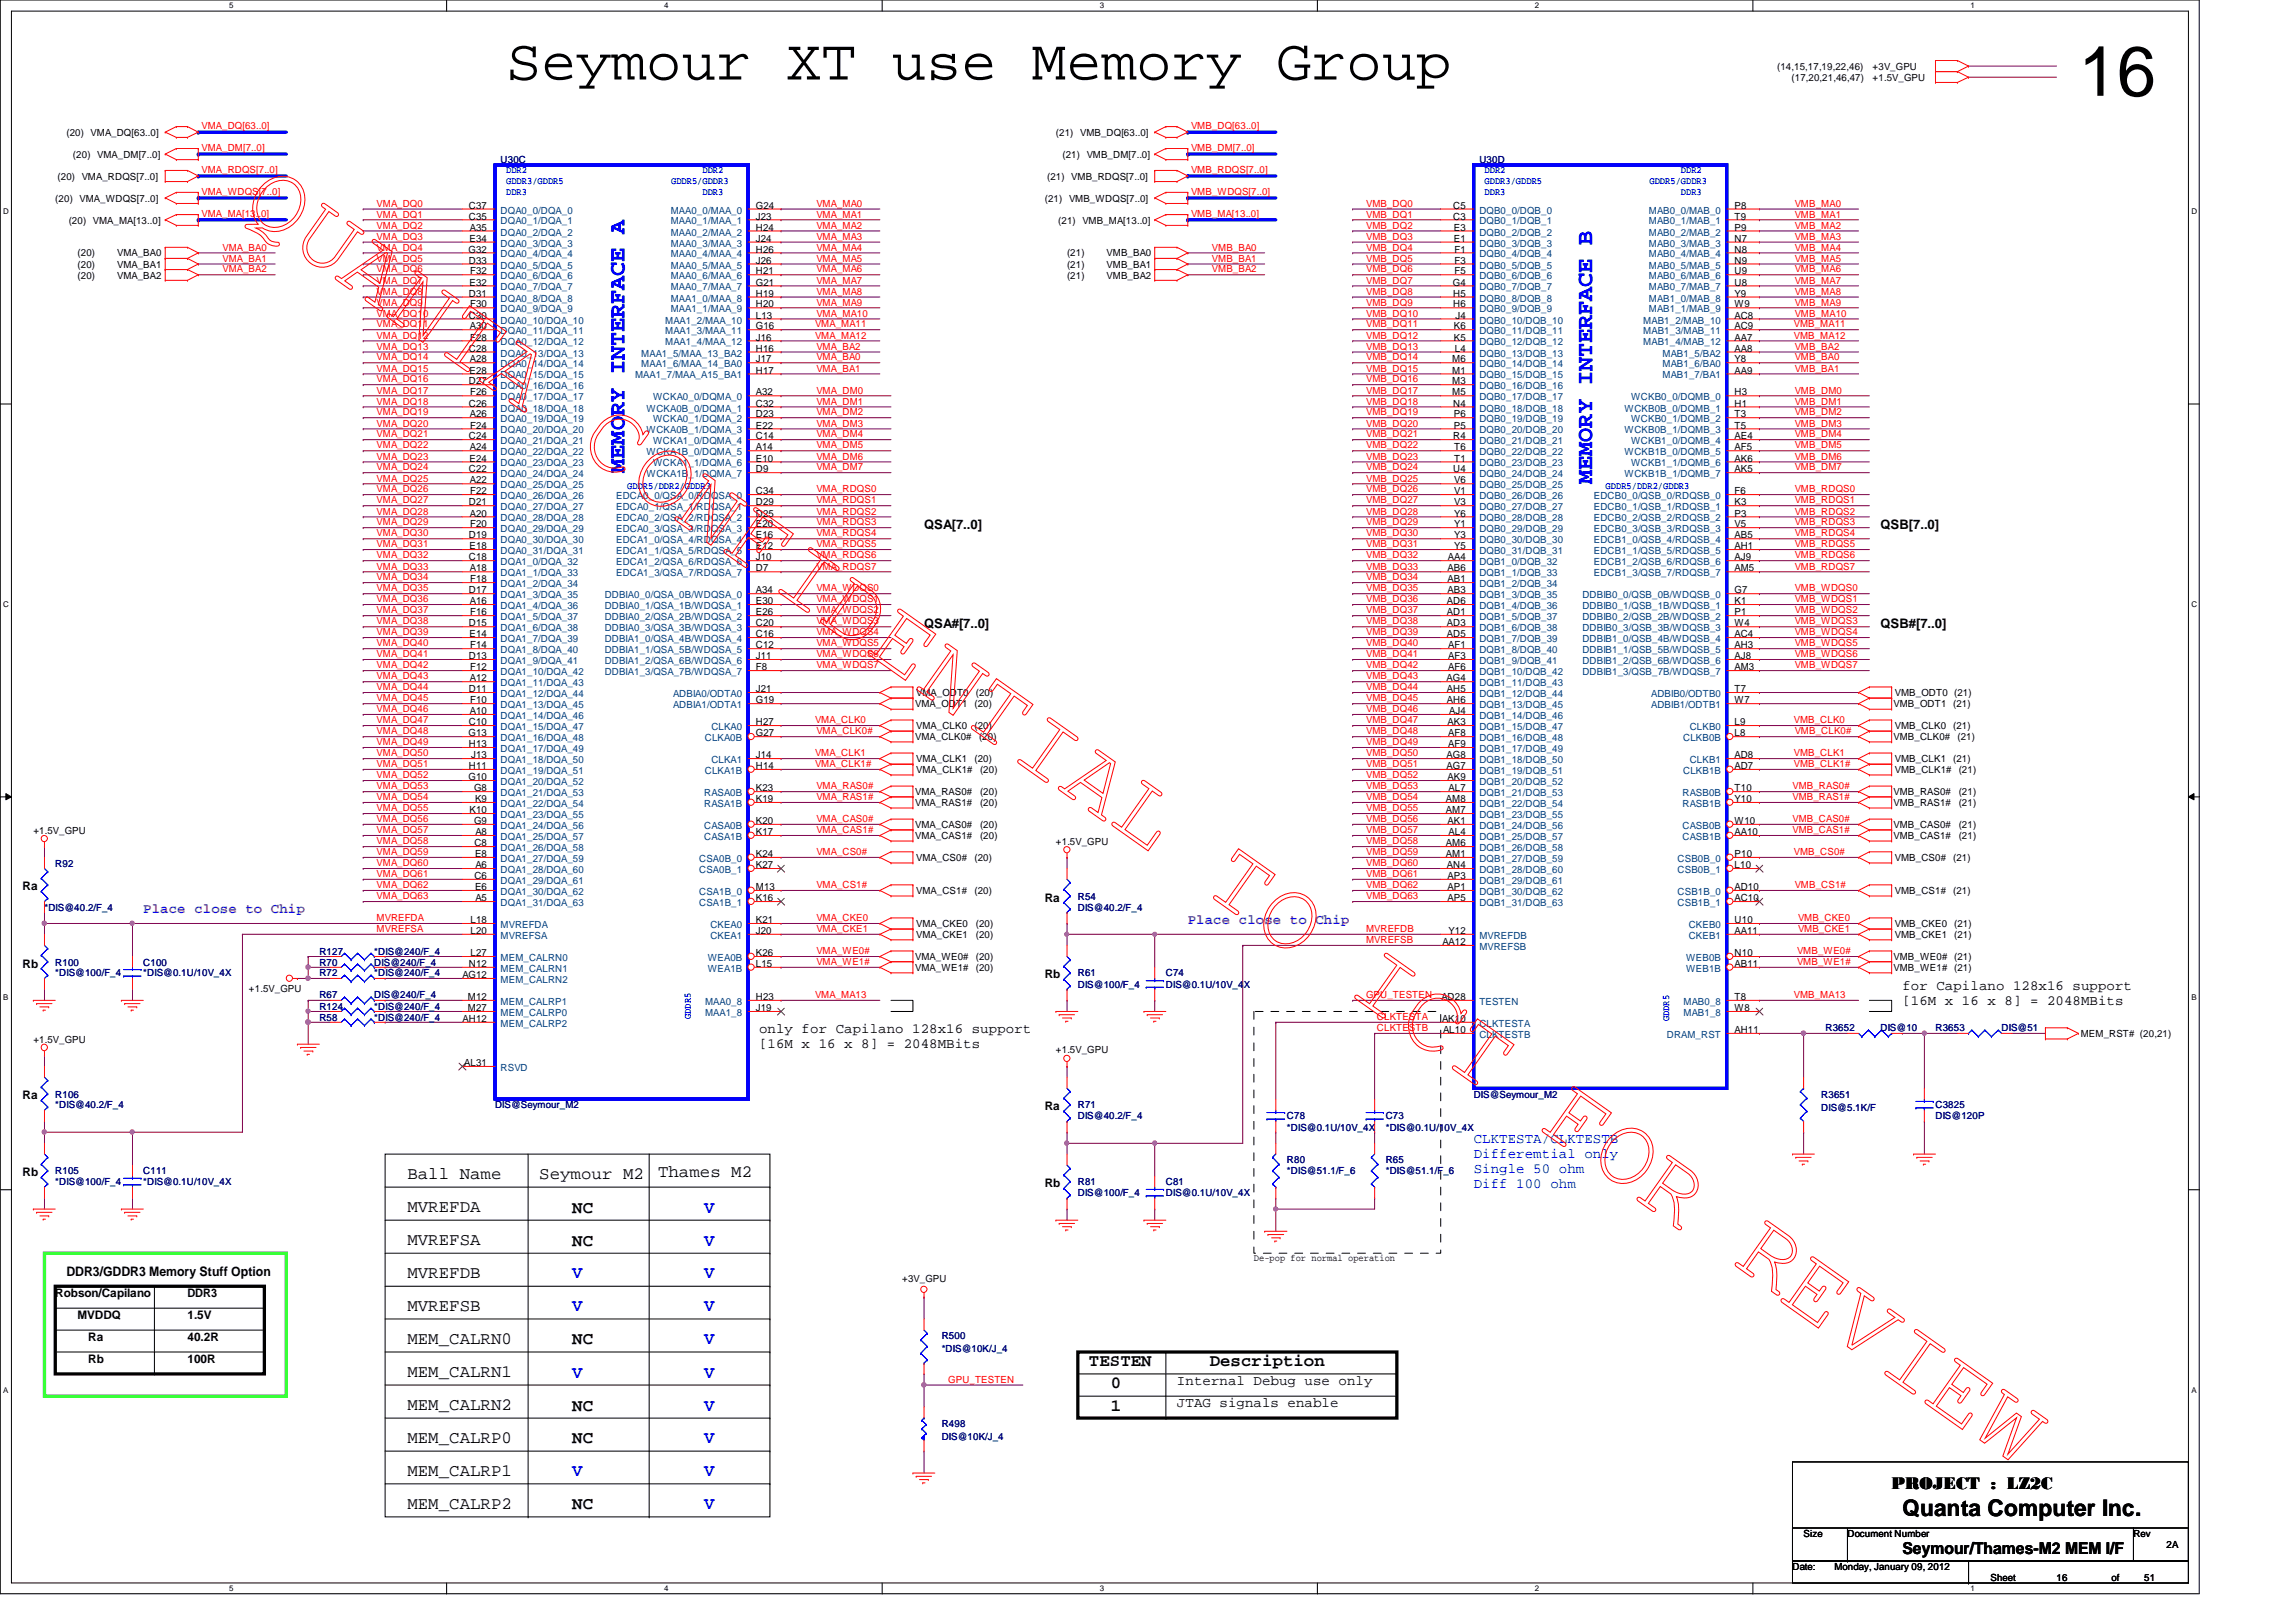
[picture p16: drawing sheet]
<svg xmlns="http://www.w3.org/2000/svg" width="297mm" height="210mm" viewBox="0 0 297 210" stroke-linecap="round" stroke-linejoin="round" font-family="sans-serif">
<defs><g id="words">
<text font-size="9.1" x="268.9" y="12.4">16</text>
<text font-size="7.5" x="65.5" y="10.3">Seymour XT use Memory Group</text>
<g font-size="3" fill="#00f">
<text x="80.8" y="61.2" transform="rotate(-90 80.8 61.2)">MEMORY INTERFACE A</text>
<text x="206" y="62.6" transform="rotate(-90 206 62.6)">MEMORY INTERFACE B</text>
</g>
<text font-size="3" x="246.1" y="196.2">Quanta Computer Inc.</text>
<g font-size="2.2">
<text x="52.7" y="152.6">Ball Name</text>
<text x="69.8" y="152.6">Seymour M2</text>
<text x="85.1" y="152.3">Thames M2</text>
<text x="52.7" y="156.9">MVREFDA</text>
<text x="52.7" y="161.2">MVREFSA</text>
<text x="74" y="156.9">NC</text>
<text x="74" y="161.2">NC</text>
<text x="52.7" y="165.4">MVREFDB</text>
<text x="52.7" y="169.7">MVREFSB</text>
<text x="52.7" y="173.9">MEM_CALRN0</text>
<text x="74" y="174">NC</text>
<text x="52.7" y="178.2">MEM_CALRN1</text>
<text x="140.9" y="176.8">TESTEN</text>
<text x="143.7" y="179.7">0</text>
<text x="156.5" y="176.8">Description</text>
<text x="52.7" y="182.5">MEM_CALRN2</text>
<text x="74" y="182.5">NC</text>
<text x="143.7" y="182.5">1</text>
<text x="52.7" y="186.7">MEM_CALRP0</text>
<text x="52.7" y="191">MEM_CALRP1</text>
<text x="74" y="186.8">NC</text>
<text x="52.7" y="195.3">MEM_CALRP2</text>
<text x="74" y="195.3">NC</text>
<text x="244.7" y="192.7">PROJECT : LZ2C</text>
</g>
<g font-size="2.2" fill="#00f">
<text x="91.1" y="156.9">V</text>
<text x="91.1" y="161.2">V</text>
<text x="74" y="165.4">V</text>
<text x="91.1" y="165.4">V</text>
<text x="74" y="169.7">V</text>
<text x="91.1" y="174">V</text>
<text x="91.1" y="169.7">V</text>
<text x="74" y="178.3">V</text>
<text x="91.1" y="178.3">V</text>
<text x="91.1" y="182.5">V</text>
<text x="74" y="191.1">V</text>
<text x="91.1" y="186.8">V</text>
<text x="91.1" y="191.1">V</text>
<text x="91.1" y="195.3">V</text>
</g>
<text font-size="2.1" x="246.1" y="201.1">Seymour/Thames-M2 MEM I/F</text>
<g font-size="1.8" fill="#8000ff">
<text x="18.5" y="118.2">Place close to Chip</text>
<text x="153.7" y="119.6">Place close to Chip</text>
</g>
<g font-size="1.8">
<text x="246.1" y="128.1">for Capilano 128x16 support</text>
<text x="246.1" y="130">[16M x 16 x 8] = 2048MBits</text>
<text x="98.2" y="133.7">only for Capilano 128x16 support</text>
<text x="98.2" y="135.7">[16M x 16 x 8] = 2048MBits</text>
<text x="152.3" y="179.2">Internal Debug use only</text>
<text x="152.3" y="182.1">JTAG signals enable</text>
</g>
<g font-size="1.8" fill="#00f">
<text x="190.7" y="148">CLKTESTA/CLKTESTB</text>
<text x="190.7" y="149.9">Differemtial only</text>
<text x="190.7" y="151.8">Single 50 ohm</text>
<text x="190.7" y="153.8">Diff 100 ohm</text>
</g>
<g font-size="1.7">
<text x="119.5" y="68.5">QSA[7..0]</text>
<text x="243.3" y="68.5">QSB[7..0]</text>
<text x="119.5" y="81.2">QSA#[7..0]</text>
<text x="243.3" y="81.2">QSB#[7..0]</text>
<text x="8.6" y="165.1">DDR3/GDDR3 Memory Stuff Option</text>
</g>
<g font-size="1.5">
<text x="2.9" y="115.2">Ra</text>
<text x="135.2" y="116.7">Ra</text>
<text x="2.9" y="125.2">Rb</text>
<text x="135.2" y="126.6">Rb</text>
<text x="2.9" y="142.3">Ra</text>
<text x="135.2" y="143.7">Ra</text>
<text x="2.9" y="152.2">Rb</text>
<text x="135.2" y="153.7">Rb</text>
<text x="7.2" y="167.9">Robson/Capilano</text>
<text x="24.3" y="167.9">DDR3</text>
<text x="10" y="170.7">MVDDQ</text>
<text x="11.4" y="173.6">Ra</text>
<text x="24.3" y="170.7">1.5V</text>
<text x="24.3" y="173.6">40.2R</text>
<text x="11.4" y="176.4">Rb</text>
<text x="24.3" y="176.4">100R</text>
</g>
<g font-size="1.3">
<text x="229.9" y="9">(14,15,17,19,22,46)</text>
<text x="231.8" y="10.5">(17,20,21,46,47)</text>
<text x="242.3" y="9">+3V_GPU</text>
<text x="242.3" y="10.5">+1.5V_GPU</text>
<text x="8.6" y="17.6">(20) VMA_DQ[63..0]</text>
<text x="136.6" y="17.6">(21) VMB_DQ[63..0]</text>
<text x="7.4" y="23.2">(20) VMA_RDQS[7..0]</text>
<text x="9.4" y="20.4">(20) VMA_DM[7..0]</text>
<text x="135.5" y="23.2">(21) VMB_RDQS[7..0]</text>
<text x="137.5" y="20.4">(21) VMB_DM[7..0]</text>
<text x="7.2" y="26.1">(20) VMA_WDQS[7..0]</text>
<text x="8.9" y="29">(20) VMA_MA[13..0]</text>
<text x="60.7" y="27">C37</text>
<text x="60.7" y="28.4">C35</text>
<text x="60.8" y="29.8">A35</text>
<text x="97.8" y="27">G24</text>
<text x="97.8" y="28.4">J23</text>
<text x="97.8" y="29.8">H24</text>
<text x="135.2" y="26.1">(21) VMB_WDQS[7..0]</text>
<text x="136.9" y="29">(21) VMB_MA[13..0]</text>
<text x="188" y="27">C5</text>
<text x="188" y="28.4">C3</text>
<text x="188.1" y="29.8">E3</text>
<text x="224.4" y="27">P8</text>
<text x="224.4" y="28.4">T9</text>
<text x="224.4" y="29.8">P9</text>
<text x="10" y="34.6">(20)</text>
<text x="10" y="33.2">(20)</text>
<text x="15.2" y="34.6">VMA_BA1</text>
<text x="15.2" y="33.2">VMA_BA0</text>
<text x="60.6" y="32.7">G32</text>
<text x="60.7" y="34.1">D33</text>
<text x="60.7" y="31.3">E34</text>
<text x="60.8" y="35.5">F32</text>
<text x="97.8" y="31.3">J24</text>
<text x="97.8" y="32.7">H26</text>
<text x="97.8" y="34.1">J26</text>
<text x="97.8" y="35.5">H21</text>
<text x="138" y="34.6">(21)</text>
<text x="138" y="33.2">(21)</text>
<text x="143.2" y="34.6">VMB_BA1</text>
<text x="143.2" y="33.2">VMB_BA0</text>
<text x="188.1" y="31.3">E1</text>
<text x="188.2" y="32.7">F1</text>
<text x="188.2" y="34.1">F3</text>
<text x="188.2" y="35.5">F5</text>
<text x="224.4" y="31.3">N7</text>
<text x="224.4" y="32.7">N8</text>
<text x="224.4" y="34.1">N9</text>
<text x="224.4" y="35.5">U9</text>
<text x="10" y="36.1">(20)</text>
<text x="15.2" y="36.1">VMA_BA2</text>
<text x="60.7" y="41.2">C30</text>
<text x="60.7" y="38.4">D31</text>
<text x="60.7" y="37">E32</text>
<text x="60.8" y="39.8">F30</text>
<text x="97.8" y="41.2">L13</text>
<text x="97.8" y="37">G21</text>
<text x="97.8" y="38.4">H19</text>
<text x="97.8" y="39.8">H20</text>
<text x="138" y="36.1">(21)</text>
<text x="143.2" y="36.1">VMB_BA2</text>
<text x="188" y="37">G4</text>
<text x="188" y="38.4">H5</text>
<text x="188" y="39.8">H6</text>
<text x="188.3" y="41.2">J4</text>
<text x="224.4" y="41.2">AC8</text>
<text x="224.4" y="37">U8</text>
<text x="224.4" y="38.4">Y9</text>
<text x="224.4" y="39.8">W9</text>
<text x="60.7" y="45.5">C28</text>
<text x="60.8" y="42.6">A30</text>
<text x="60.8" y="46.9">A28</text>
<text x="60.8" y="44.1">F28</text>
<text x="97.8" y="42.6">G16</text>
<text x="97.8" y="44.1">J16</text>
<text x="97.8" y="45.5">H16</text>
<text x="97.8" y="46.9">J17</text>
<text x="187.9" y="46.9">M6</text>
<text x="188.1" y="42.6">K6</text>
<text x="188.1" y="44.1">K5</text>
<text x="188.2" y="45.5">L4</text>
<text x="224.4" y="42.6">AC9</text>
<text x="224.4" y="44.1">AA7</text>
<text x="224.4" y="45.5">AA8</text>
<text x="224.4" y="46.9">Y8</text>
<text x="60.7" y="49.7">D27</text>
<text x="60.7" y="52.6">C26</text>
<text x="60.7" y="48.3">E28</text>
<text x="60.8" y="51.2">F26</text>
<text x="97.8" y="51.2">A32</text>
<text x="97.8" y="52.6">C32</text>
<text x="97.8" y="48.3">H17</text>
<text x="187.9" y="48.3">M1</text>
<text x="187.9" y="49.7">M3</text>
<text x="187.9" y="51.2">M5</text>
<text x="188" y="52.6">N4</text>
<text x="224.4" y="51.2">H3</text>
<text x="224.4" y="52.6">H1</text>
<text x="224.4" y="48.3">AA9</text>
<text x="60.7" y="56.9">C24</text>
<text x="60.7" y="59.7">E24</text>
<text x="60.8" y="54">A26</text>
<text x="60.8" y="58.3">A24</text>
<text x="60.8" y="55.5">F24</text>
<text x="97.8" y="54">D23</text>
<text x="97.8" y="55.5">E22</text>
<text x="97.8" y="56.9">C14</text>
<text x="97.8" y="58.3">A14</text>
<text x="97.8" y="59.7">E10</text>
<text x="188" y="56.9">R4</text>
<text x="188.1" y="54">P6</text>
<text x="188.1" y="55.5">P5</text>
<text x="188.1" y="58.3">T6</text>
<text x="188.1" y="59.7">T1</text>
<text x="224.4" y="54">T3</text>
<text x="224.4" y="55.5">T5</text>
<text x="224.4" y="56.9">AE4</text>
<text x="224.4" y="58.3">AF5</text>
<text x="224.4" y="59.7">AK6</text>
<text x="60.7" y="61.1">C22</text>
<text x="60.7" y="65.4">D21</text>
<text x="60.8" y="62.6">A22</text>
<text x="60.8" y="64">F22</text>
<text x="97.8" y="61.1">D9</text>
<text x="97.8" y="64">C34</text>
<text x="97.8" y="65.4">D29</text>
<text x="188" y="61.1">U4</text>
<text x="188.1" y="62.6">V6</text>
<text x="188.1" y="64">V1</text>
<text x="188.1" y="65.4">V3</text>
<text x="224.4" y="61.1">AK5</text>
<text x="224.4" y="64">F6</text>
<text x="224.4" y="65.4">K3</text>
<text x="60.7" y="69.7">D19</text>
<text x="60.7" y="71.1">E18</text>
<text x="60.8" y="66.8">A20</text>
<text x="60.8" y="68.2">F20</text>
<text x="97.8" y="66.8">D25</text>
<text x="97.8" y="68.2">E20</text>
<text x="97.8" y="69.7">E16</text>
<text x="97.8" y="71.1">E12</text>
<text x="188.1" y="66.8">Y6</text>
<text x="188.1" y="68.2">Y1</text>
<text x="188.1" y="69.7">Y3</text>
<text x="188.1" y="71.1">Y5</text>
<text x="224.4" y="66.8">P3</text>
<text x="224.4" y="68.2">V5</text>
<text x="224.4" y="69.7">AB5</text>
<text x="224.4" y="71.1">AH1</text>
<text x="60.7" y="72.5">C18</text>
<text x="60.7" y="76.8">D17</text>
<text x="60.8" y="74">A18</text>
<text x="60.8" y="75.4">F18</text>
<text x="97.8" y="72.5">J10</text>
<text x="97.8" y="74">D7</text>
<text x="97.8" y="76.8">A34</text>
<text x="187.3" y="74">AB6</text>
<text x="187.3" y="75.4">AB1</text>
<text x="187.3" y="76.8">AB3</text>
<text x="187.3" y="72.5">AA4</text>
<text x="224.4" y="72.5">AJ9</text>
<text x="224.4" y="74">AM5</text>
<text x="224.4" y="76.8">G7</text>
<text x="60.7" y="81.1">D15</text>
<text x="60.7" y="82.5">E14</text>
<text x="60.8" y="78.2">A16</text>
<text x="60.8" y="79.6">F16</text>
<text x="60.8" y="83.9">F14</text>
<text x="97.8" y="78.2">E30</text>
<text x="97.8" y="79.6">E26</text>
<text x="97.8" y="81.1">C20</text>
<text x="97.8" y="82.5">C16</text>
<text x="97.8" y="83.9">C12</text>
<text x="187.2" y="78.2">AD6</text>
<text x="187.2" y="79.6">AD1</text>
<text x="187.2" y="81.1">AD3</text>
<text x="187.2" y="82.5">AD5</text>
<text x="187.4" y="83.9">AF1</text>
<text x="224.4" y="78.2">K1</text>
<text x="224.4" y="79.6">P1</text>
<text x="224.4" y="81.1">W4</text>
<text x="224.4" y="82.5">AC4</text>
<text x="224.4" y="83.9">AH3</text>
<text x="60.7" y="85.3">D13</text>
<text x="60.7" y="89.6">D11</text>
<text x="60.8" y="88.2">A12</text>
<text x="60.8" y="86.7">F12</text>
<text x="97.8" y="89.6">J21</text>
<text x="97.8" y="85.3">J11</text>
<text x="97.8" y="86.7">F8</text>
<text x="187.2" y="88.2">AG4</text>
<text x="187.2" y="89.6">AH5</text>
<text x="187.4" y="85.3">AF3</text>
<text x="187.4" y="86.7">AF6</text>
<text x="224.4" y="89.6">T7</text>
<text x="224.4" y="85.3">AJ8</text>
<text x="224.4" y="86.7">AM3</text>
<text x="60.6" y="95.3">G13</text>
<text x="60.7" y="93.9">C10</text>
<text x="60.8" y="92.4">A10</text>
<text x="60.8" y="91">F10</text>
<text x="97.8" y="93.9">H27</text>
<text x="97.8" y="95.3">G27</text>
<text x="97.8" y="91">G19</text>
<text x="118.4" y="95.8">VMA_CLK0#</text>
<text x="118.4" y="91.5">VMA_ODT1 (20)</text>
<text x="118.5" y="94.4">VMA_CLK0</text>
<text x="118.5" y="90.1">VMA_ODT0</text>
<text x="126.1" y="94.4">(20)</text>
<text x="126.2" y="90.1">(20)</text>
<text x="126.7" y="95.8">(20)</text>
<text x="187.2" y="91">AH6</text>
<text x="187.3" y="93.9">AK3</text>
<text x="187.4" y="95.3">AF8</text>
<text x="187.5" y="92.4">AJ4</text>
<text x="224.4" y="93.9">L9</text>
<text x="224.4" y="95.3">L8</text>
<text x="224.4" y="91">W7</text>
<text x="245" y="91.5">VMB_ODT1 (21)</text>
<text x="245" y="95.8">VMB_CLK0#</text>
<text x="245.1" y="90.1">VMB_ODT0 (21)</text>
<text x="245.1" y="94.4">VMB_CLK0</text>
<text x="252.7" y="94.4">(21)</text>
<text x="253.2" y="95.8">(21)</text>
<text x="60.6" y="101">G10</text>
<text x="60.7" y="96.7">H13</text>
<text x="60.7" y="99.5">H11</text>
<text x="61" y="98.1">J13</text>
<text x="97.8" y="98.1">J14</text>
<text x="97.8" y="99.5">H14</text>
<text x="118.5" y="98.6">VMA_CLK1</text>
<text x="118.5" y="100.1">VMA_CLK1#</text>
<text x="126.1" y="98.6">(20)</text>
<text x="126.8" y="100.1">(20)</text>
<text x="187.2" y="98.1">AG8</text>
<text x="187.2" y="99.5">AG7</text>
<text x="187.3" y="101">AK9</text>
<text x="187.4" y="96.7">AF9</text>
<text x="224.4" y="98.1">AD8</text>
<text x="224.4" y="99.5">AD7</text>
<text x="245.1" y="100.1">VMB_CLK1#</text>
<text x="245.1" y="98.6">VMB_CLK1</text>
<text x="252.7" y="98.6">(21)</text>
<text x="253.4" y="100.1">(21)</text>
<text x="4.3" y="107.9">+1.5V_GPU</text>
<text x="60.7" y="105.2">K10</text>
<text x="61.3" y="102.4">G8</text>
<text x="61.3" y="106.6">G9</text>
<text x="61.5" y="103.8">K9</text>
<text x="97.8" y="106.6">K20</text>
<text x="97.8" y="102.4">K23</text>
<text x="97.8" y="103.8">K19</text>
<text x="118.4" y="102.9">VMA_RAS0#</text>
<text x="118.4" y="104.3">VMA_RAS1#</text>
<text x="118.4" y="107.2">VMA_CAS0#</text>
<text x="126.8" y="102.9">(20)</text>
<text x="126.8" y="104.3">(20)</text>
<text x="126.8" y="107.2">(20)</text>
<text x="187.1" y="103.8">AM8</text>
<text x="187.1" y="105.2">AM7</text>
<text x="187.3" y="106.6">AK1</text>
<text x="187.4" y="102.4">AL7</text>
<text x="224.4" y="106.6">W10</text>
<text x="224.4" y="102.4">T10</text>
<text x="224.4" y="103.8">Y10</text>
<text x="245" y="104.3">VMB_RAS1#</text>
<text x="245" y="102.9">VMB_RAS0#</text>
<text x="245" y="107.2">VMB_CAS0#</text>
<text x="253.4" y="104.3">(21)</text>
<text x="253.4" y="102.9">(21)</text>
<text x="253.4" y="107.2">(21)</text>
<text x="61.4" y="109.5">C8</text>
<text x="61.4" y="113.7">C6</text>
<text x="61.5" y="110.9">E8</text>
<text x="61.5" y="108.1">A8</text>
<text x="61.5" y="112.4">A6</text>
<text x="97.8" y="108.1">K17</text>
<text x="97.8" y="110.9">K24</text>
<text x="97.8" y="112.4">K27</text>
<text x="118.4" y="108.6">VMA_CAS1#</text>
<text x="118.5" y="111.4">VMA_CS0#</text>
<text x="126.1" y="111.4">(20)</text>
<text x="126.8" y="108.6">(20)</text>
<text x="136.6" y="109.3">+1.5V_GPU</text>
<text x="187.1" y="109.5">AM6</text>
<text x="187.1" y="110.9">AM1</text>
<text x="187.2" y="112.4">AN4</text>
<text x="187.3" y="113.7">AP3</text>
<text x="187.4" y="108.1">AL4</text>
<text x="224.4" y="108.1">AA10</text>
<text x="224.4" y="110.9">P10</text>
<text x="224.4" y="112.4">L10</text>
<text x="245" y="108.6">VMB_CAS1#</text>
<text x="245.1" y="111.4">VMB_CS0#</text>
<text x="252.7" y="111.4">(21)</text>
<text x="253.4" y="108.6">(21)</text>
<text x="60.9" y="119.5">L18</text>
<text x="61.5" y="115.2">E6</text>
<text x="61.5" y="116.6">A5</text>
<text x="97.8" y="119.5">K21</text>
<text x="97.8" y="115.2">M13</text>
<text x="97.8" y="116.6">K16</text>
<text x="118.5" y="120">VMA_CKE0</text>
<text x="118.5" y="115.7">VMA_CS1#</text>
<text x="126.1" y="115.7">(20)</text>
<text x="126.2" y="120">(20)</text>
<text x="187.3" y="115.2">AP1</text>
<text x="187.3" y="116.6">AP5</text>
<text x="224.4" y="119.5">U10</text>
<text x="224.4" y="115.2">AD10</text>
<text x="224.4" y="116.6">AC10</text>
<text x="245.1" y="120">VMB_CKE0</text>
<text x="245.1" y="115.7">VMB_CS1#</text>
<text x="252.7" y="115.7">(21)</text>
<text x="252.8" y="120">(21)</text>
<text x="60.7" y="125.1">N12</text>
<text x="60.9" y="120.9">L20</text>
<text x="60.9" y="123.7">L27</text>
<text x="97.8" y="120.9">J20</text>
<text x="97.8" y="123.7">K26</text>
<text x="97.8" y="125.1">L15</text>
<text x="118.4" y="124.2">VMA_WE0#</text>
<text x="118.4" y="125.6">VMA_WE1#</text>
<text x="118.5" y="121.4">VMA_CKE1</text>
<text x="126.2" y="124.2">(20)</text>
<text x="126.2" y="125.6">(20)</text>
<text x="126.2" y="121.4">(20)</text>
<text x="186.6" y="122.3">AA12</text>
<text x="187.4" y="120.9">Y12</text>
<text x="224.4" y="120.9">AA11</text>
<text x="224.4" y="123.7">N10</text>
<text x="224.4" y="125.1">AB11</text>
<text x="245" y="125.6">VMB_WE1# (21)</text>
<text x="245" y="124.2">VMB_WE0# (21)</text>
<text x="245.1" y="121.4">VMB_CKE1</text>
<text x="252.8" y="121.4">(21)</text>
<text x="32.2" y="128.4">+1.5V_GPU</text>
<text x="59.8" y="126.6">AG12</text>
<text x="60.5" y="129.4">M12</text>
<text x="60.5" y="130.9">M27</text>
<text x="97.8" y="129.4">H23</text>
<text x="97.8" y="130.9">J19</text>
<text x="186.5" y="129.4">AD28</text>
<text x="224.4" y="129.4">T8</text>
<text x="224.4" y="130.9">W8</text>
<text x="4.3" y="134.9">+1.5V_GPU</text>
<text x="59.9" y="132.2">AH12</text>
<text x="60.1" y="138">AL31</text>
<text x="136.6" y="136.3">+1.5V_GPU</text>
<text x="186.6" y="132.2">AK10</text>
<text x="186.7" y="133.7">AL10</text>
<text x="224.4" y="133.7">AH11</text>
<text x="269.2" y="134.2">MEM_RST# (20,21)</text>
<text x="116.7" y="165.9">+3V_GPU</text>
<text x="162.2" y="163.2">De-pop for normal operation</text>
<text x="231.9" y="203.2">Date:</text>
<text x="233.3" y="198.9">Size</text>
<text x="237.3" y="203.2">Monday, January 09, 2012</text>
<text x="239" y="198.9">Document Number</text>
<text x="276" y="198.9">Rev</text>
<text x="280.3" y="200.3">2A</text>
<text x="257.5" y="204.6">Sheet</text>
<text x="266.1" y="204.6">16</text>
<text x="273.2" y="204.6">of</text>
<text x="277.4" y="204.6">51</text>
</g>
<g font-size="1.3" fill="#f00">
<text x="26.1" y="16.7">VMA_DQ[63..0]</text>
<text x="154.1" y="16.7">VMB_DQ[63..0]</text>
<text x="26.1" y="19.5">VMA_DM[7..0]</text>
<text x="26.1" y="22.4">VMA_RDQS[7..0]</text>
<text x="154.1" y="19.5">VMB_DM[7..0]</text>
<text x="154.1" y="22.4">VMB_RDQS[7..0]</text>
<text x="26.1" y="25.2">VMA_WDQS[7..0]</text>
<text x="26.1" y="28">VMA_MA[13..0]</text>
<text x="48.7" y="29.6">VMA_DQ2</text>
<text x="48.7" y="28.2">VMA_DQ1</text>
<text x="48.7" y="26.8">VMA_DQ0</text>
<text x="105.6" y="26.8">VMA_MA0</text>
<text x="105.6" y="29.6">VMA_MA2</text>
<text x="105.6" y="28.2">VMA_MA1</text>
<text x="154.1" y="28">VMB_MA[13..0]</text>
<text x="154.1" y="25.2">VMB_WDQS[7..0]</text>
<text x="176.7" y="28.2">VMB_DQ1</text>
<text x="176.7" y="26.8">VMB_DQ0</text>
<text x="176.7" y="29.6">VMB_DQ2</text>
<text x="232.2" y="26.8">VMB_MA0</text>
<text x="232.2" y="29.6">VMB_MA2</text>
<text x="232.2" y="28.2">VMB_MA1</text>
<text x="28.8" y="32.4">VMA_BA0</text>
<text x="28.8" y="33.9">VMA_BA1</text>
<text x="28.8" y="35.3">VMA_BA2</text>
<text x="48.7" y="32.4">VMA_DQ4</text>
<text x="48.7" y="31">VMA_DQ3</text>
<text x="48.7" y="35.3">VMA_DQ6</text>
<text x="48.7" y="33.9">VMA_DQ5</text>
<text x="105.6" y="33.9">VMA_MA5</text>
<text x="105.6" y="35.3">VMA_MA6</text>
<text x="105.6" y="31">VMA_MA3</text>
<text x="105.6" y="32.4">VMA_MA4</text>
<text x="156.8" y="32.4">VMB_BA0</text>
<text x="156.8" y="33.9">VMB_BA1</text>
<text x="156.8" y="35.3">VMB_BA2</text>
<text x="176.7" y="33.9">VMB_DQ5</text>
<text x="176.7" y="31">VMB_DQ3</text>
<text x="176.7" y="32.4">VMB_DQ4</text>
<text x="176.7" y="35.3">VMB_DQ6</text>
<text x="232.2" y="33.9">VMB_MA5</text>
<text x="232.2" y="35.3">VMB_MA6</text>
<text x="232.2" y="31">VMB_MA3</text>
<text x="232.2" y="32.4">VMB_MA4</text>
<text x="48.7" y="38.1">VMA_DQ8</text>
<text x="48.7" y="41">VMA_DQ10</text>
<text x="48.7" y="36.7">VMA_DQ7</text>
<text x="48.7" y="39.5">VMA_DQ9</text>
<text x="105.6" y="38.1">VMA_MA8</text>
<text x="105.6" y="41">VMA_MA10</text>
<text x="105.6" y="39.5">VMA_MA9</text>
<text x="105.6" y="36.7">VMA_MA7</text>
<text x="176.7" y="41">VMB_DQ10</text>
<text x="176.7" y="36.7">VMB_DQ7</text>
<text x="176.7" y="38.1">VMB_DQ8</text>
<text x="176.7" y="39.5">VMB_DQ9</text>
<text x="232.2" y="38.1">VMB_MA8</text>
<text x="232.2" y="41">VMB_MA10</text>
<text x="232.2" y="39.5">VMB_MA9</text>
<text x="232.2" y="36.7">VMB_MA7</text>
<text x="48.7" y="46.7">VMA_DQ14</text>
<text x="48.7" y="43.8">VMA_DQ12</text>
<text x="48.7" y="45.3">VMA_DQ13</text>
<text x="48.7" y="42.4">VMA_DQ11</text>
<text x="105.4" y="42.4">VMA_MA11</text>
<text x="105.4" y="43.8">VMA_MA12</text>
<text x="105.6" y="46.7">VMA_BA0</text>
<text x="105.6" y="45.3">VMA_BA2</text>
<text x="176.7" y="46.7">VMB_DQ14</text>
<text x="176.7" y="45.3">VMB_DQ13</text>
<text x="176.7" y="42.4">VMB_DQ11</text>
<text x="176.7" y="43.8">VMB_DQ12</text>
<text x="232.1" y="42.4">VMB_MA11</text>
<text x="232.1" y="43.8">VMB_MA12</text>
<text x="232.2" y="46.7">VMB_BA0</text>
<text x="232.2" y="45.3">VMB_BA2</text>
<text x="48.7" y="49.5">VMA_DQ16</text>
<text x="48.7" y="53.8">VMA_DQ19</text>
<text x="48.7" y="48.1">VMA_DQ15</text>
<text x="48.7" y="52.4">VMA_DQ18</text>
<text x="48.7" y="50.9">VMA_DQ17</text>
<text x="105.6" y="50.9">VMA_DM0</text>
<text x="105.6" y="52.4">VMA_DM1</text>
<text x="105.6" y="53.8">VMA_DM2</text>
<text x="105.6" y="48.1">VMA_BA1</text>
<text x="176.7" y="53.8">VMB_DQ19</text>
<text x="176.7" y="52.4">VMB_DQ18</text>
<text x="176.7" y="48.1">VMB_DQ15</text>
<text x="176.7" y="50.9">VMB_DQ17</text>
<text x="176.7" y="49.5">VMB_DQ16</text>
<text x="232.2" y="50.9">VMB_DM0</text>
<text x="232.2" y="52.4">VMB_DM1</text>
<text x="232.2" y="53.8">VMB_DM2</text>
<text x="232.2" y="48.1">VMB_BA1</text>
<text x="48.7" y="59.5">VMA_DQ23</text>
<text x="48.7" y="58">VMA_DQ22</text>
<text x="48.7" y="55.2">VMA_DQ20</text>
<text x="48.7" y="56.6">VMA_DQ21</text>
<text x="105.6" y="58">VMA_DM5</text>
<text x="105.6" y="59.5">VMA_DM6</text>
<text x="105.6" y="56.6">VMA_DM4</text>
<text x="105.6" y="55.2">VMA_DM3</text>
<text x="176.7" y="59.5">VMB_DQ23</text>
<text x="176.7" y="58">VMB_DQ22</text>
<text x="176.7" y="55.2">VMB_DQ20</text>
<text x="176.7" y="56.6">VMB_DQ21</text>
<text x="232.2" y="58">VMB_DM5</text>
<text x="232.2" y="59.5">VMB_DM6</text>
<text x="232.2" y="56.6">VMB_DM4</text>
<text x="232.2" y="55.2">VMB_DM3</text>
<text x="48.7" y="63.7">VMA_DQ26</text>
<text x="48.7" y="60.9">VMA_DQ24</text>
<text x="48.7" y="62.3">VMA_DQ25</text>
<text x="48.7" y="65.2">VMA_DQ27</text>
<text x="105.6" y="65.2">VMA_RDQS1</text>
<text x="105.6" y="60.9">VMA_DM7</text>
<text x="105.6" y="63.7">VMA_RDQS0</text>
<text x="176.7" y="63.7">VMB_DQ26</text>
<text x="176.7" y="62.3">VMB_DQ25</text>
<text x="176.7" y="65.2">VMB_DQ27</text>
<text x="176.7" y="60.9">VMB_DQ24</text>
<text x="232.2" y="65.2">VMB_RDQS1</text>
<text x="232.2" y="60.9">VMB_DM7</text>
<text x="232.2" y="63.7">VMB_RDQS0</text>
<text x="48.7" y="66.6">VMA_DQ28</text>
<text x="48.7" y="69.4">VMA_DQ30</text>
<text x="48.7" y="70.8">VMA_DQ31</text>
<text x="48.7" y="68">VMA_DQ29</text>
<text x="105.6" y="70.8">VMA_RDQS5</text>
<text x="105.6" y="66.6">VMA_RDQS2</text>
<text x="105.6" y="69.4">VMA_RDQS4</text>
<text x="105.6" y="68">VMA_RDQS3</text>
<text x="176.7" y="66.6">VMB_DQ28</text>
<text x="176.7" y="70.8">VMB_DQ31</text>
<text x="176.7" y="68">VMB_DQ29</text>
<text x="176.7" y="69.4">VMB_DQ30</text>
<text x="232.2" y="70.8">VMB_RDQS5</text>
<text x="232.2" y="66.6">VMB_RDQS2</text>
<text x="232.2" y="69.4">VMB_RDQS4</text>
<text x="232.2" y="68">VMB_RDQS3</text>
<text x="48.7" y="76.5">VMA_DQ35</text>
<text x="48.7" y="77.9">VMA_DQ36</text>
<text x="48.7" y="75.1">VMA_DQ34</text>
<text x="48.7" y="72.3">VMA_DQ32</text>
<text x="48.7" y="73.7">VMA_DQ33</text>
<text x="105.6" y="72.3">VMA_RDQS6</text>
<text x="105.6" y="77.9">VMA_WDQS1</text>
<text x="105.6" y="76.5">VMA_WDQS0</text>
<text x="105.6" y="73.7">VMA_RDQS7</text>
<text x="176.7" y="72.3">VMB_DQ32</text>
<text x="176.7" y="73.7">VMB_DQ33</text>
<text x="176.7" y="77.9">VMB_DQ36</text>
<text x="176.7" y="75.1">VMB_DQ34</text>
<text x="176.7" y="76.5">VMB_DQ35</text>
<text x="232.2" y="72.3">VMB_RDQS6</text>
<text x="232.2" y="77.9">VMB_WDQS1</text>
<text x="232.2" y="76.5">VMB_WDQS0</text>
<text x="232.2" y="73.7">VMB_RDQS7</text>
<text x="48.7" y="80.8">VMA_DQ38</text>
<text x="48.7" y="83.7">VMA_DQ40</text>
<text x="48.7" y="79.4">VMA_DQ37</text>
<text x="48.7" y="82.2">VMA_DQ39</text>
<text x="105.6" y="79.4">VMA_WDQS2</text>
<text x="105.6" y="80.8">VMA_WDQS3</text>
<text x="105.6" y="83.7">VMA_WDQS5</text>
<text x="105.6" y="82.2">VMA_WDQS4</text>
<text x="176.7" y="83.7">VMB_DQ40</text>
<text x="176.7" y="82.2">VMB_DQ39</text>
<text x="176.7" y="80.8">VMB_DQ38</text>
<text x="176.7" y="79.4">VMB_DQ37</text>
<text x="232.2" y="79.4">VMB_WDQS2</text>
<text x="232.2" y="80.8">VMB_WDQS3</text>
<text x="232.2" y="83.7">VMB_WDQS5</text>
<text x="232.2" y="82.2">VMB_WDQS4</text>
<text x="48.7" y="86.5">VMA_DQ42</text>
<text x="48.7" y="89.3">VMA_DQ44</text>
<text x="48.7" y="87.9">VMA_DQ43</text>
<text x="48.7" y="85">VMA_DQ41</text>
<text x="105.6" y="86.5">VMA_WDQS7</text>
<text x="105.6" y="85">VMA_WDQS6</text>
<text x="176.7" y="89.3">VMB_DQ44</text>
<text x="176.7" y="85">VMB_DQ41</text>
<text x="176.7" y="86.5">VMB_DQ42</text>
<text x="176.7" y="87.9">VMB_DQ43</text>
<text x="232.2" y="86.5">VMB_WDQS7</text>
<text x="232.2" y="85">VMB_WDQS6</text>
<text x="48.7" y="95">VMA_DQ48</text>
<text x="48.7" y="90.8">VMA_DQ45</text>
<text x="48.7" y="92.2">VMA_DQ46</text>
<text x="48.7" y="93.6">VMA_DQ47</text>
<text x="105.4" y="93.6">VMA_CLK0</text>
<text x="105.6" y="95">VMA_CLK0#</text>
<text x="176.7" y="93.6">VMB_DQ47</text>
<text x="176.7" y="90.8">VMB_DQ45</text>
<text x="176.7" y="92.2">VMB_DQ46</text>
<text x="176.7" y="95">VMB_DQ48</text>
<text x="232.1" y="93.6">VMB_CLK0</text>
<text x="232.2" y="95">VMB_CLK0#</text>
<text x="48.7" y="99.3">VMA_DQ51</text>
<text x="48.7" y="100.7">VMA_DQ52</text>
<text x="48.7" y="96.4">VMA_DQ49</text>
<text x="48.7" y="97.9">VMA_DQ50</text>
<text x="105.4" y="97.9">VMA_CLK1</text>
<text x="105.4" y="99.3">VMA_CLK1#</text>
<text x="176.7" y="97.9">VMB_DQ50</text>
<text x="176.7" y="96.4">VMB_DQ49</text>
<text x="176.7" y="100.7">VMB_DQ52</text>
<text x="176.7" y="99.3">VMB_DQ51</text>
<text x="232.1" y="99.3">VMB_CLK1#</text>
<text x="232.1" y="97.9">VMB_CLK1</text>
<text x="48.7" y="105">VMA_DQ55</text>
<text x="48.7" y="103.5">VMA_DQ54</text>
<text x="48.7" y="102.2">VMA_DQ53</text>
<text x="48.7" y="106.4">VMA_DQ56</text>
<text x="48.7" y="107.8">VMA_DQ57</text>
<text x="105.6" y="103.5">VMA_RAS1#</text>
<text x="105.6" y="102.2">VMA_RAS0#</text>
<text x="105.6" y="107.8">VMA_CAS1#</text>
<text x="105.6" y="106.4">VMA_CAS0#</text>
<text x="176.7" y="105">VMB_DQ55</text>
<text x="176.7" y="107.8">VMB_DQ57</text>
<text x="176.7" y="102.2">VMB_DQ53</text>
<text x="176.7" y="106.4">VMB_DQ56</text>
<text x="176.7" y="103.5">VMB_DQ54</text>
<text x="231.9" y="103.5">VMB_RAS1#</text>
<text x="231.9" y="102.2">VMB_RAS0#</text>
<text x="231.9" y="107.8">VMB_CAS1#</text>
<text x="231.9" y="106.4">VMB_CAS0#</text>
<text x="48.7" y="109.3">VMA_DQ58</text>
<text x="48.7" y="112.1">VMA_DQ60</text>
<text x="48.7" y="113.5">VMA_DQ61</text>
<text x="48.7" y="110.7">VMA_DQ59</text>
<text x="105.6" y="110.7">VMA_CS0#</text>
<text x="176.7" y="110.7">VMB_DQ59</text>
<text x="176.7" y="109.3">VMB_DQ58</text>
<text x="176.7" y="112.1">VMB_DQ60</text>
<text x="176.7" y="113.5">VMB_DQ61</text>
<text x="232.1" y="110.7">VMB_CS0#</text>
<text x="48.7" y="116.4">VMA_DQ63</text>
<text x="48.7" y="114.9">VMA_DQ62</text>
<text x="48.7" y="119.2">MVREFDA</text>
<text x="105.6" y="119.2">VMA_CKE0</text>
<text x="105.6" y="114.9">VMA_CS1#</text>
<text x="176.7" y="114.9">VMB_DQ62</text>
<text x="176.7" y="116.4">VMB_DQ63</text>
<text x="232.2" y="114.9">VMB_CS1#</text>
<text x="232.6" y="119.2">VMB_CKE0</text>
<text x="48.7" y="120.6">MVREFSA</text>
<text x="105.6" y="124.9">VMA_WE1#</text>
<text x="105.6" y="123.5">VMA_WE0#</text>
<text x="105.6" y="120.6">VMA_CKE1</text>
<text x="176.7" y="120.6">MVREFDB</text>
<text x="176.7" y="122">MVREFSB</text>
<text x="232.5" y="124.9">VMB_WE1#</text>
<text x="232.5" y="123.5">VMB_WE0#</text>
<text x="232.6" y="120.6">VMB_CKE1</text>
<text x="105.4" y="129.2">VMA_MA13</text>
<text x="176.7" y="129.2">GPU_TESTEN</text>
<text x="178.1" y="132">CLKTESTA</text>
<text x="232.1" y="129.2">VMB_MA13</text>
<text x="178.1" y="133.4">CLKTESTB</text>
<text x="122.7" y="178.9">GPU_TESTEN</text>
</g>
<g font-size="1.3" fill="#000080">
<text x="64.8" y="21.1">U30C</text>
<text x="191.4" y="21.1">U30D</text>
<text x="7.2" y="112.1">R92</text>
<text x="5.8" y="117.9">*DIS@40.2/F_4</text>
<text x="139.4" y="116.4">R54</text>
<text x="139.4" y="117.9">DIS@40.2/F_4</text>
<text x="7.2" y="125">R100</text>
<text x="18.5" y="125">C100</text>
<text x="41.3" y="125">R70</text>
<text x="41.3" y="123.5">R127</text>
<text x="48.4" y="123.5">*DIS@240/F_4</text>
<text x="48.4" y="125">DIS@240/F_4</text>
<text x="7.2" y="126.4">*DIS@100/F_4</text>
<text x="18.5" y="126.4">*DIS@0.1U/10V_4X</text>
<text x="41.3" y="126.4">R72</text>
<text x="41.3" y="129.2">R67</text>
<text x="41.3" y="130.6">R124</text>
<text x="48.4" y="130.6">*DIS@240/F_4</text>
<text x="48.4" y="126.4">*DIS@240/F_4</text>
<text x="48.4" y="129.2">DIS@240/F_4</text>
<text x="139.4" y="126.4">R61</text>
<text x="139.4" y="127.8">DIS@100/F_4</text>
<text x="150.8" y="126.4">C74</text>
<text x="150.8" y="127.8">DIS@0.1U/10V_4X</text>
<text x="41.3" y="132.1">R58</text>
<text x="48.4" y="132.1">*DIS@240/F_4</text>
<text x="236.2" y="133.5">R3652</text>
<text x="243.3" y="133.5">DIS@10</text>
<text x="250.4" y="133.5">R3653</text>
<text x="258.9" y="133.5">DIS@51</text>
<text x="7.2" y="142">R106</text>
<text x="7.2" y="143.4">*DIS@40.2/F_4</text>
<text x="64" y="143.4">DIS@Seymour_M2</text>
<text x="139.4" y="143.4">R71</text>
<text x="190.7" y="142">DIS@Seymour_M2</text>
<text x="235.6" y="142">R3651</text>
<text x="235.6" y="143.7">DIS@5.1K/F</text>
<text x="250.4" y="143.4">C3825</text>
<text x="139.4" y="144.9">DIS@40.2/F_4</text>
<text x="166.5" y="144.9">C78</text>
<text x="166.5" y="146.3">*DIS@0.1U/10V_4X</text>
<text x="179.3" y="144.9">C73</text>
<text x="179.3" y="146.3">*DIS@0.1U/10V_4X</text>
<text x="250.4" y="144.9">DIS@120P</text>
<text x="7.2" y="152">R105</text>
<text x="7.2" y="153.4">*DIS@100/F_4</text>
<text x="18.5" y="152">C111</text>
<text x="18.5" y="153.4">*DIS@0.1U/10V_4X</text>
<text x="139.4" y="153.4">R81</text>
<text x="139.4" y="154.8">DIS@100/F_4</text>
<text x="150.8" y="153.4">C81</text>
<text x="150.8" y="154.8">DIS@0.1U/10V_4X</text>
<text x="166.5" y="150.5">R80</text>
<text x="166.5" y="152">*DIS@51.1/F_6</text>
<text x="179.3" y="150.5">R65</text>
<text x="179.3" y="152">*DIS@51.1/F_6</text>
<text x="121.8" y="173.3">R500</text>
<text x="121.8" y="175">*DIS@10K/J_4</text>
<text x="121.8" y="184.7">R498</text>
<text x="121.8" y="186.4">DIS@10K/J_4</text>
</g>
<g font-size="1.3" fill="#00f">
<text x="65.5" y="22.4">DDR2</text>
<text x="65.5" y="23.8">GDDR3/GDDR5</text>
<text x="86.8" y="23.8">GDDR5/GDDR3</text>
<text x="90.9" y="22.4">DDR2</text>
<text x="192.1" y="22.4">DDR2</text>
<text x="192.1" y="23.8">GDDR3/GDDR5</text>
<text x="213.4" y="23.8">GDDR5/GDDR3</text>
<text x="217.5" y="22.4">DDR2</text>
<text x="65.5" y="25.2">DDR3</text>
<text x="90.9" y="25.2">DDR3</text>
<text x="192.1" y="25.2">DDR3</text>
<text x="217.5" y="25.2">DDR3</text>
<text x="81.1" y="63.2">GDDR5/DDR2/GDDR3</text>
<text x="207.7" y="63.2">GDDR5/DDR2/GDDR3</text>
<text x="89.4" y="131.9" transform="rotate(-90 89.4 131.9)">GDDR5</text>
<text x="215.9" y="132.2" transform="rotate(-90 215.9 132.2)">GDDR5</text>
</g>
<g font-size="1.3" fill="#004080">
<text x="64.8" y="27.6">DQA0_0/DQA_0</text>
<text x="64.8" y="29">DQA0_1/DQA_1</text>
<text x="86.8" y="27.6">MAA0_0/MAA_0</text>
<text x="86.8" y="29">MAA0_1/MAA_1</text>
<text x="191.4" y="27.6">DQB0_0/DQB_0</text>
<text x="191.4" y="29">DQB0_1/DQB_1</text>
<text x="213.3" y="27.6">MAB0_0/MAB_0</text>
<text x="213.3" y="29">MAB0_1/MAB_1</text>
<text x="64.8" y="30.5">DQA0_2/DQA_2</text>
<text x="64.8" y="31.9">DQA0_3/DQA_3</text>
<text x="64.8" y="33.3">DQA0_4/DQA_4</text>
<text x="64.8" y="34.8">DQA0_5/DQA_5</text>
<text x="86.8" y="30.5">MAA0_2/MAA_2</text>
<text x="86.8" y="31.9">MAA0_3/MAA_3</text>
<text x="86.8" y="33.3">MAA0_4/MAA_4</text>
<text x="86.8" y="34.8">MAA0_5/MAA_5</text>
<text x="191.4" y="30.5">DQB0_2/DQB_2</text>
<text x="191.4" y="31.9">DQB0_3/DQB_3</text>
<text x="191.4" y="33.3">DQB0_4/DQB_4</text>
<text x="191.4" y="34.8">DQB0_5/DQB_5</text>
<text x="213.3" y="30.5">MAB0_2/MAB_2</text>
<text x="213.3" y="31.9">MAB0_3/MAB_3</text>
<text x="213.3" y="33.3">MAB0_4/MAB_4</text>
<text x="213.3" y="34.8">MAB0_5/MAB_5</text>
<text x="64.8" y="41.9">DQA0_10/DQA_10</text>
<text x="64.8" y="36.2">DQA0_6/DQA_6</text>
<text x="64.8" y="37.6">DQA0_7/DQA_7</text>
<text x="64.8" y="39">DQA0_8/DQA_8</text>
<text x="64.8" y="40.4">DQA0_9/DQA_9</text>
<text x="86.1" y="41.9">MAA1_2/MAA_10</text>
<text x="86.8" y="36.2">MAA0_6/MAA_6</text>
<text x="86.8" y="37.6">MAA0_7/MAA_7</text>
<text x="86.8" y="39">MAA1_0/MAA_8</text>
<text x="86.8" y="40.4">MAA1_1/MAA_9</text>
<text x="191.4" y="41.9">DQB0_10/DQB_10</text>
<text x="191.4" y="36.2">DQB0_6/DQB_6</text>
<text x="191.4" y="37.6">DQB0_7/DQB_7</text>
<text x="191.4" y="39">DQB0_8/DQB_8</text>
<text x="191.4" y="40.4">DQB0_9/DQB_9</text>
<text x="212.6" y="41.9">MAB1_2/MAB_10</text>
<text x="213.3" y="36.2">MAB0_6/MAB_6</text>
<text x="213.3" y="37.6">MAB0_7/MAB_7</text>
<text x="213.3" y="39">MAB1_0/MAB_8</text>
<text x="213.3" y="40.4">MAB1_1/MAB_9</text>
<text x="64.8" y="43.3">DQA0_11/DQA_11</text>
<text x="64.8" y="44.7">DQA0_12/DQA_12</text>
<text x="64.8" y="46.1">DQA0_13/DQA_13</text>
<text x="64.8" y="47.5">DQA0_14/DQA_14</text>
<text x="83" y="46.1">MAA1_5/MAA_13_BA2</text>
<text x="83" y="47.5">MAA1_6/MAA_14_BA0</text>
<text x="86.1" y="43.3">MAA1_3/MAA_11</text>
<text x="86.1" y="44.7">MAA1_4/MAA_12</text>
<text x="191.4" y="43.3">DQB0_11/DQB_11</text>
<text x="191.4" y="44.7">DQB0_12/DQB_12</text>
<text x="191.4" y="46.1">DQB0_13/DQB_13</text>
<text x="191.4" y="47.5">DQB0_14/DQB_14</text>
<text x="212.6" y="43.3">MAB1_3/MAB_11</text>
<text x="212.6" y="44.7">MAB1_4/MAB_12</text>
<text x="215.1" y="46.1">MAB1_5/BA2</text>
<text x="215.1" y="47.5">MAB1_6/BA0</text>
<text x="64.8" y="49">DQA0_15/DQA_15</text>
<text x="64.8" y="50.4">DQA0_16/DQA_16</text>
<text x="64.8" y="51.8">DQA0_17/DQA_17</text>
<text x="64.8" y="53.3">DQA0_18/DQA_18</text>
<text x="82.2" y="49">MAA1_7/MAA_A15_BA1</text>
<text x="83.6" y="53.3">WCKA0B_0/DQMA_1</text>
<text x="84.5" y="51.8">WCKA0_0/DQMA_0</text>
<text x="191.4" y="49">DQB0_15/DQB_15</text>
<text x="191.4" y="50.4">DQB0_16/DQB_16</text>
<text x="191.4" y="51.8">DQB0_17/DQB_17</text>
<text x="191.4" y="53.3">DQB0_18/DQB_18</text>
<text x="210.2" y="53.3">WCKB0B_0/DQMB_1</text>
<text x="211" y="51.8">WCKB0_0/DQMB_0</text>
<text x="215.1" y="49">MAB1_7/BA1</text>
<text x="64.8" y="54.7">DQA0_19/DQA_19</text>
<text x="64.8" y="56.1">DQA0_20/DQA_20</text>
<text x="64.8" y="57.5">DQA0_21/DQA_21</text>
<text x="64.8" y="58.9">DQA0_22/DQA_22</text>
<text x="83.6" y="56.1">WCKA0B_1/DQMA_3</text>
<text x="83.6" y="58.9">WCKA1B_0/DQMA_5</text>
<text x="84.5" y="54.7">WCKA0_1/DQMA_2</text>
<text x="84.5" y="57.5">WCKA1_0/DQMA_4</text>
<text x="191.4" y="54.7">DQB0_19/DQB_19</text>
<text x="191.4" y="56.1">DQB0_20/DQB_20</text>
<text x="191.4" y="57.5">DQB0_21/DQB_21</text>
<text x="191.4" y="58.9">DQB0_22/DQB_22</text>
<text x="210.2" y="56.1">WCKB0B_1/DQMB_3</text>
<text x="210.2" y="58.9">WCKB1B_0/DQMB_5</text>
<text x="211" y="54.7">WCKB0_1/DQMB_2</text>
<text x="211" y="57.5">WCKB1_0/DQMB_4</text>
<text x="64.8" y="60.4">DQA0_23/DQA_23</text>
<text x="64.8" y="61.8">DQA0_24/DQA_24</text>
<text x="64.8" y="63.2">DQA0_25/DQA_25</text>
<text x="64.8" y="64.6">DQA0_26/DQA_26</text>
<text x="79.7" y="64.6">EDCA0_0/QSA_0/RDQSA_0</text>
<text x="83.6" y="61.8">WCKA1B_1/DQMA_7</text>
<text x="84.5" y="60.4">WCKA1_1/DQMA_6</text>
<text x="191.4" y="60.4">DQB0_23/DQB_23</text>
<text x="191.4" y="61.8">DQB0_24/DQB_24</text>
<text x="191.4" y="63.2">DQB0_25/DQB_25</text>
<text x="191.4" y="64.6">DQB0_26/DQB_26</text>
<text x="206.2" y="64.6">EDCB0_0/QSB_0/RDQSB_0</text>
<text x="210.2" y="61.8">WCKB1B_1/DQMB_7</text>
<text x="211" y="60.4">WCKB1_1/DQMB_6</text>
<text x="64.8" y="66">DQA0_27/DQA_27</text>
<text x="64.8" y="67.5">DQA0_28/DQA_28</text>
<text x="64.8" y="68.9">DQA0_29/DQA_29</text>
<text x="64.8" y="70.3">DQA0_30/DQA_30</text>
<text x="64.8" y="71.7">DQA0_31/DQA_31</text>
<text x="79.7" y="66">EDCA0_1/QSA_1/RDQSA_1</text>
<text x="79.7" y="67.5">EDCA0_2/QSA_2/RDQSA_2</text>
<text x="79.7" y="68.9">EDCA0_3/QSA_3/RDQSA_3</text>
<text x="79.7" y="70.3">EDCA1_0/QSA_4/RDQSA_4</text>
<text x="79.7" y="71.7">EDCA1_1/QSA_5/RDQSA_5</text>
<text x="191.4" y="66">DQB0_27/DQB_27</text>
<text x="191.4" y="67.5">DQB0_28/DQB_28</text>
<text x="191.4" y="68.9">DQB0_29/DQB_29</text>
<text x="191.4" y="70.3">DQB0_30/DQB_30</text>
<text x="191.4" y="71.7">DQB0_31/DQB_31</text>
<text x="206.2" y="66">EDCB0_1/QSB_1/RDQSB_1</text>
<text x="206.2" y="67.5">EDCB0_2/QSB_2/RDQSB_2</text>
<text x="206.2" y="68.9">EDCB0_3/QSB_3/RDQSB_3</text>
<text x="206.2" y="70.3">EDCB1_0/QSB_4/RDQSB_4</text>
<text x="206.2" y="71.7">EDCB1_1/QSB_5/RDQSB_5</text>
<text x="64.8" y="73.2">DQA1_0/DQA_32</text>
<text x="64.8" y="74.6">DQA1_1/DQA_33</text>
<text x="64.8" y="76">DQA1_2/DQA_34</text>
<text x="64.8" y="77.4">DQA1_3/DQA_35</text>
<text x="78.2" y="77.4">DDBIA0_0/QSA_0B/WDQSA_0</text>
<text x="79.7" y="73.2">EDCA1_2/QSA_6/RDQSA_6</text>
<text x="79.7" y="74.6">EDCA1_3/QSA_7/RDQSA_7</text>
<text x="191.4" y="73.2">DQB1_0/DQB_32</text>
<text x="191.4" y="74.6">DQB1_1/DQB_33</text>
<text x="191.4" y="76">DQB1_2/DQB_34</text>
<text x="191.4" y="77.4">DQB1_3/DQB_35</text>
<text x="204.7" y="77.4">DDBIB0_0/QSB_0B/WDQSB_0</text>
<text x="206.2" y="73.2">EDCB1_2/QSB_6/RDQSB_6</text>
<text x="206.2" y="74.6">EDCB1_3/QSB_7/RDQSB_7</text>
<text x="64.8" y="78.8">DQA1_4/DQA_36</text>
<text x="64.8" y="80.3">DQA1_5/DQA_37</text>
<text x="64.8" y="81.7">DQA1_6/DQA_38</text>
<text x="64.8" y="83.1">DQA1_7/DQA_39</text>
<text x="78.2" y="78.8">DDBIA0_1/QSA_1B/WDQSA_1</text>
<text x="78.2" y="80.3">DDBIA0_2/QSA_2B/WDQSA_2</text>
<text x="78.2" y="81.7">DDBIA0_3/QSA_3B/WDQSA_3</text>
<text x="78.2" y="83.1">DDBIA1_0/QSA_4B/WDQSA_4</text>
<text x="191.4" y="78.8">DQB1_4/DQB_36</text>
<text x="191.4" y="80.3">DQB1_5/DQB_37</text>
<text x="191.4" y="81.7">DQB1_6/DQB_38</text>
<text x="191.4" y="83.1">DQB1_7/DQB_39</text>
<text x="204.7" y="78.8">DDBIB0_1/QSB_1B/WDQSB_1</text>
<text x="204.7" y="80.3">DDBIB0_2/QSB_2B/WDQSB_2</text>
<text x="204.7" y="81.7">DDBIB0_3/QSB_3B/WDQSB_3</text>
<text x="204.7" y="83.1">DDBIB1_0/QSB_4B/WDQSB_4</text>
<text x="64.8" y="84.5">DQA1_8/DQA_40</text>
<text x="64.8" y="85.9">DQA1_9/DQA_41</text>
<text x="64.8" y="87.4">DQA1_10/DQA_42</text>
<text x="64.8" y="88.8">DQA1_11/DQA_43</text>
<text x="78.2" y="84.5">DDBIA1_1/QSA_5B/WDQSA_5</text>
<text x="78.2" y="85.9">DDBIA1_2/QSA_6B/WDQSA_6</text>
<text x="78.2" y="87.4">DDBIA1_3/QSA_7B/WDQSA_7</text>
<text x="191.4" y="84.5">DQB1_8/DQB_40</text>
<text x="191.4" y="85.9">DQB1_9/DQB_41</text>
<text x="191.4" y="87.4">DQB1_10/DQB_42</text>
<text x="191.4" y="88.8">DQB1_11/DQB_43</text>
<text x="204.7" y="84.5">DDBIB1_1/QSB_5B/WDQSB_5</text>
<text x="204.7" y="85.9">DDBIB1_2/QSB_6B/WDQSB_6</text>
<text x="204.7" y="87.4">DDBIB1_3/QSB_7B/WDQSB_7</text>
<text x="64.8" y="90.2">DQA1_12/DQA_44</text>
<text x="64.8" y="91.7">DQA1_13/DQA_45</text>
<text x="64.8" y="93">DQA1_14/DQA_46</text>
<text x="64.8" y="94.5">DQA1_15/DQA_47</text>
<text x="64.8" y="95.9">DQA1_16/DQA_48</text>
<text x="87.1" y="90.2">ADBIA0/ODTA0</text>
<text x="87.1" y="91.7">ADBIA1/ODTA1</text>
<text x="91.2" y="95.9">CLKA0B</text>
<text x="92" y="94.5">CLKA0</text>
<text x="191.4" y="90.2">DQB1_12/DQB_44</text>
<text x="191.4" y="91.7">DQB1_13/DQB_45</text>
<text x="191.4" y="93">DQB1_14/DQB_46</text>
<text x="191.4" y="94.5">DQB1_15/DQB_47</text>
<text x="191.4" y="95.9">DQB1_16/DQB_48</text>
<text x="213.6" y="90.2">ADBIB0/ODTB0</text>
<text x="213.6" y="91.7">ADBIB1/ODTB1</text>
<text x="217.8" y="95.9">CLKB0B</text>
<text x="218.6" y="94.5">CLKB0</text>
<text x="64.8" y="97.3">DQA1_17/DQA_49</text>
<text x="64.8" y="98.8">DQA1_18/DQA_50</text>
<text x="64.8" y="100.2">DQA1_19/DQA_51</text>
<text x="64.8" y="101.6">DQA1_20/DQA_52</text>
<text x="91.2" y="100.2">CLKA1B</text>
<text x="92" y="98.8">CLKA1</text>
<text x="191.4" y="97.3">DQB1_17/DQB_49</text>
<text x="191.4" y="98.8">DQB1_18/DQB_50</text>
<text x="191.4" y="100.2">DQB1_19/DQB_51</text>
<text x="191.4" y="101.6">DQB1_20/DQB_52</text>
<text x="217.8" y="100.2">CLKB1B</text>
<text x="218.6" y="98.8">CLKB1</text>
<text x="64.8" y="103">DQA1_21/DQA_53</text>
<text x="64.8" y="104.4">DQA1_22/DQA_54</text>
<text x="64.8" y="105.9">DQA1_23/DQA_55</text>
<text x="64.8" y="107.3">DQA1_24/DQA_56</text>
<text x="91.1" y="107.3">CASA0B</text>
<text x="91.1" y="103">RASA0B</text>
<text x="91.1" y="104.4">RASA1B</text>
<text x="191.4" y="103">DQB1_21/DQB_53</text>
<text x="191.4" y="104.4">DQB1_22/DQB_54</text>
<text x="191.4" y="105.9">DQB1_23/DQB_55</text>
<text x="191.4" y="107.3">DQB1_24/DQB_56</text>
<text x="217.7" y="107.3">CASB0B</text>
<text x="217.7" y="103">RASB0B</text>
<text x="217.7" y="104.4">RASB1B</text>
<text x="64.8" y="108.7">DQA1_25/DQA_57</text>
<text x="64.8" y="110.2">DQA1_26/DQA_58</text>
<text x="64.8" y="111.5">DQA1_27/DQA_59</text>
<text x="64.8" y="113">DQA1_28/DQA_60</text>
<text x="90.5" y="111.5">CSA0B_0</text>
<text x="90.5" y="113">CSA0B_1</text>
<text x="91.1" y="108.7">CASA1B</text>
<text x="191.4" y="108.7">DQB1_25/DQB_57</text>
<text x="191.4" y="110.2">DQB1_26/DQB_58</text>
<text x="191.4" y="111.5">DQB1_27/DQB_59</text>
<text x="191.4" y="113">DQB1_28/DQB_60</text>
<text x="217" y="111.5">CSB0B_0</text>
<text x="217" y="113">CSB0B_1</text>
<text x="217.7" y="108.7">CASB1B</text>
<text x="64.8" y="114.4">DQA1_29/DQA_61</text>
<text x="64.8" y="115.8">DQA1_30/DQA_62</text>
<text x="64.8" y="117.3">DQA1_31/DQA_63</text>
<text x="90.5" y="115.8">CSA1B_0</text>
<text x="90.5" y="117.3">CSA1B_1</text>
<text x="191.4" y="114.4">DQB1_29/DQB_61</text>
<text x="191.4" y="115.8">DQB1_30/DQB_62</text>
<text x="191.4" y="117.3">DQB1_31/DQB_63</text>
<text x="217" y="115.8">CSB1B_0</text>
<text x="217" y="117.3">CSB1B_1</text>
<text x="64.8" y="120.1">MVREFDA</text>
<text x="64.8" y="121.5">MVREFSA</text>
<text x="64.8" y="124.4">MEM_CALRN0</text>
<text x="64.8" y="125.8">MEM_CALRN1</text>
<text x="91.6" y="124.4">WEA0B</text>
<text x="91.6" y="125.8">WEA1B</text>
<text x="91.9" y="120.1">CKEA0</text>
<text x="91.9" y="121.5">CKEA1</text>
<text x="191.4" y="121.5">MVREFDB</text>
<text x="191.4" y="122.9">MVREFSB</text>
<text x="218.1" y="124.4">WEB0B</text>
<text x="218.1" y="125.8">WEB1B</text>
<text x="218.5" y="120.1">CKEB0</text>
<text x="218.5" y="121.5">CKEB1</text>
<text x="64.8" y="130">MEM_CALRP1</text>
<text x="64.8" y="127.2">MEM_CALRN2</text>
<text x="64.8" y="131.5">MEM_CALRP0</text>
<text x="91.2" y="130">MAA0_8</text>
<text x="91.2" y="131.5">MAA1_8</text>
<text x="191.4" y="130">TESTEN</text>
<text x="217.8" y="130">MAB0_8</text>
<text x="217.8" y="131.5">MAB1_8</text>
<text x="64.8" y="132.9">MEM_CALRP2</text>
<text x="191.4" y="132.9">CLKTESTA</text>
<text x="191.4" y="134.3">CLKTESTB</text>
<text x="215.6" y="134.3">DRAM_RST</text>
<text x="64.8" y="138.6">RSVD</text>
</g>
<g font-size="1">
<text x="29.6" y="1.1">5</text>
<text x="85.9" y="1.1">4</text>
<text x="142.3" y="1.1">3</text>
<text x="198.6" y="1.1">2</text>
<text x="254.9" y="1.1">1</text>
<text x=".4" y="27.7">D</text>
<text x="283.5" y="27.7">D</text>
<text x=".4" y="78.6">C</text>
<text x="283.5" y="78.6">C</text>
<text x=".4" y="129.4">B</text>
<text x="283.5" y="129.4">B</text>
<text x=".4" y="180.3">A</text>
<text x="283.5" y="180.3">A</text>
<text x="29.6" y="205.9">5</text>
<text x="85.9" y="205.9">4</text>
<text x="142.3" y="205.9">3</text>
<text x="198.6" y="205.9">2</text>
<text x="254.9" y="205.9">1</text>
</g>
</g></defs>
<path d="M0 0h284.5v206.2h-284.5zM1.5 1.4h281.6v203.5h-281.6z" fill="none" stroke="#000" stroke-width=".13"/>
<g fill="#fff">
<path d="M29.6 .2h.6v1.1h-.6z"/>
<path d="M29.6 205h.6v1.2h-.6z"/>
</g>
<path d="M57.8 0v1.4M57.8 204.9v1.4" fill="none" stroke="#000" stroke-width=".13"/>
<g fill="#fff">
<path d="M85.9 .2h.6v1.1h-.6z"/>
<path d="M85.9 205h.6v1.2h-.6z"/>
</g>
<path d="M114.1 0v1.4M114.1 204.9v1.4" fill="none" stroke="#000" stroke-width=".13"/>
<g fill="#fff">
<path d="M142.3 .2h.5v1.1h-.5z"/>
<path d="M142.3 205h.5v1.2h-.5z"/>
</g>
<path d="M170.4 0v1.4M170.4 204.9v1.4" fill="none" stroke="#000" stroke-width=".13"/>
<g fill="#fff">
<path d="M198.6 .2h.5v1.1h-.5z"/>
<path d="M198.6 205h.5v1.2h-.5z"/>
</g>
<path d="M226.8 0v1.4M226.8 204.9v1.4" fill="none" stroke="#000" stroke-width=".13"/>
<g fill="#fff">
<path d="M254.9 .2h.6v1.1h-.6z"/>
<path d="M254.9 205h.6v1.2h-.6z"/>
<path d="M.4 26.8h.7v1.2h-.7z"/>
<path d="M283.5 26.8h.7v1.2h-.7z"/>
<path d="M.4 77.7h.7v1.1h-.7z"/>
<path d="M283.5 77.7h.7v1.1h-.7z"/>
</g>
<path d="M0 52.3h1.5M283.1 52.3h1.5" fill="none" stroke="#000" stroke-width=".13"/>
<g fill="#fff">
<path d="M.4 128.5h.7v1.2h-.7z"/>
<path d="M283.5 128.5h.7v1.2h-.7z"/>
</g>
<path d="M0 103.1h1.5M.8 102.7l.7 .4-.7 .4zM283.1 103.1l.7-.4v.8zM283.1 103.1h1.5" fill="none" stroke="#000" stroke-width=".13"/>
<path d="M.8 102.7l.7 .4-.7 .4zM283.1 103.1l.7-.4v.8z" fill="#000"/>
<g fill="#fff">
<path d="M.4 179.4h.7v1.1h-.7z"/>
<path d="M283.5 179.4h.6v1.1h-.6z"/>
</g>
<path d="M0 154h1.5M283.1 154h1.5" fill="none" stroke="#000" stroke-width=".13"/>
<g fill="none" stroke="#800040" stroke-width=".13">
<path d="M47 38.4h.1M47 32.7h.1M47 31.3h.1M47 35.6h.1M47 29.9h.1M47 34.2h.1M47 37h.1M47 28.4h.1M47 39.8h.1M47 27.1h.1M47 38.4h12.8M47 32.7h12.8"/>
<path d="M47 31.3h12.8M47 35.6h12.8M47 29.9h12.8M47 34.2h12.8M47 37h12.8M47 28.4h12.8M47 39.8h12.8M47 27.1h12.8M47 59.8h.1M47 49.8h.1M47 58.3h.1M47 55.5h.1"/>
<path d="M47 46.9h.1M47 54.1h.1M47 56.9h.1M47 41.3h.1M47 44.1h.1M47 45.6h.1M47 48.4h.1M47 52.7h.1M47 51.2h.1M47 42.7h.1M47 59.8h12.8M47 49.8h12.8"/>
<path d="M47 58.3h12.8M47 55.5h12.8M47 46.9h12.8M47 54.1h12.8M47 56.9h12.8M47 41.3h12.8M47 44.1h12.8M47 45.6h12.8M47 48.4h12.8M47 52.7h12.8M47 51.2h12.8M47 42.7h12.8"/>
<path d="M47 64h.1M47 66.9h.1M47 69.7h.1M47 71.1h.1M47 61.2h.1M47 68.3h.1M47 62.6h.1M47 65.4h.1M47 76.8h.1M47 78.2h.1M47 75.4h.1M47 79.7h.1"/>
<path d="M47 72.6h.1M47 74h.1M47 64h12.8M47 66.9h12.8M47 69.7h12.8M47 71.1h12.8M47 61.2h12.8M47 68.3h12.8M47 62.6h12.8M47 65.4h12.8M47 76.8h12.8M47 78.2h12.8"/>
<path d="M47 75.4h12.8M47 79.7h12.8M47 72.6h12.8M47 74h12.8M47 81.1h.1M47 83.9h.1M47 95.3h.1M47 99.6h.1M47 91.1h.1M47 92.5h.1M47 82.5h.1M47 86.8h.1"/>
<path d="M47 89.6h.1M47 96.7h.1M47 88.2h.1M47 93.9h.1M47 98.2h.1M47 85.3h.1M47 81.1h12.8M47 83.9h12.8M47 95.3h12.8M47 99.6h12.8M47 91.1h12.8M47 92.5h12.8"/>
<path d="M47 82.5h12.8M47 86.8h12.8M47 89.6h12.8M47 96.7h12.8M47 88.2h12.8M47 93.9h12.8M47 98.2h12.8M47 85.3h12.8M47 105.3h.1M47 109.6h.1M47 112.4h.1M47 116.7h.1"/>
<path d="M47 103.8h.1M47 101h.1M47 113.8h.1M47 115.2h.1M47 102.4h.1M47 106.7h.1M47 108.1h.1M47 111h.1M47 105.3h12.8M47 109.6h12.8M47 112.4h12.8M47 116.7h12.8"/>
<path d="M47 103.8h12.8M47 101h12.8M47 113.8h12.8M47 115.2h12.8M47 102.4h12.8M47 106.7h12.8M47 108.1h12.8M47 111h12.8"/>
</g>
<path d="M25.7 17.1h11.3" fill="none" stroke="#00f" stroke-width=".42"/>
<circle cx="25.7" cy="17.1" r=".21" fill="#00f"/>
<path d="M25.7 19.9h11.3" fill="none" stroke="#00f" stroke-width=".42"/>
<circle cx="25.7" cy="19.9" r=".21" fill="#00f"/>
<path d="M25.7 25.6h11.3" fill="none" stroke="#00f" stroke-width=".42"/>
<circle cx="25.7" cy="25.6" r=".21" fill="#00f"/>
<path d="M25.7 22.8h11.3" fill="none" stroke="#00f" stroke-width=".42"/>
<circle cx="25.7" cy="22.8" r=".21" fill="#00f"/>
<path d="M25.7 32.7h.1M25.7 34.2h.1M25.7 32.7h9.9M25.7 34.2h9.9" fill="none" stroke="#800040" stroke-width=".13"/>
<path d="M25.7 28.4h11.3" fill="none" stroke="#00f" stroke-width=".42"/>
<circle cx="25.7" cy="28.4" r=".21" fill="#00f"/>
<g fill="none" stroke="#800040" stroke-width=".13">
<path d="M25.7 35.6h.1M25.7 35.6h9.9M101 38.4h.1M101 39.8h.1M101 34.2h.1M101 35.6h.1M101 27.1h.1M101 31.3h.1M101 32.7h.1M101 37h.1M101 29.9h.1M101 28.4h.1"/>
<path d="M101 35.6h12.8M101 38.4h12.8M101 39.8h12.8M101 34.2h12.8M101 27.1h12.8M101 31.3h12.8M101 32.7h12.8M101 37h12.8M101 29.9h12.8M101 28.4h12.8M101 58.3h.1M101 51.2h.1"/>
<path d="M101 52.7h.1M101 54.1h.1M101 59.8h.1M101 56.9h.1M101 55.5h.1M101 41.3h.1M101 42.7h.1M101 46.9h.1M101 48.4h.1M101 45.6h.1M101 44.1h.1M101 58.3h14.3"/>
<path d="M101 51.2h14.3M101 52.7h14.3M101 54.1h14.3M101 59.8h14.3M101 56.9h14.3M101 55.5h14.3M101 41.3h12.8M101 42.7h12.8M101 46.9h12.8M101 48.4h12.8M101 45.6h12.8M101 44.1h12.8"/>
<path d="M101 79.7h.1M101 72.6h.1M101 78.2h.1M101 65.4h.1M101 71.1h.1M101 61.2h.1M101 66.9h.1M101 64h.1M101 69.7h.1M101 76.8h.1M101 68.3h.1M101 74h.1"/>
<path d="M101 79.7h14.3M101 72.6h14.3M101 78.2h14.3M101 65.4h14.3M101 71.1h14.3M101 61.2h14.3M101 66.9h14.3M101 64h14.3M101 69.7h14.3M101 76.8h14.3M101 68.3h14.3M101 74h14.3"/>
<path d="M101 98.2h.1M101 95.3h.1M101 99.6h.1M101 81.1h.1M101 86.8h.1M101 83.9h.1M101 82.5h.1M101 85.3h.1M101 93.9h.1M101 98.2h12.8M101 95.3h12.8M101 99.6h12.8"/>
<path d="M101 81.1h14.3M101 86.8h14.3M101 83.9h14.3M101 82.5h14.3M101 85.3h14.3M101 93.9h12.8M5.8 118.1h.1M5.8 118.1v1.4M17.1 119.5h.1M17.1 119.5h42.7M17.1 119.5v4.3M101 103.8h.1"/>
<path d="M101 102.4h.1M101 111h.1M101 119.5h.1M101 115.2h.1M101 108.1h.1M101 106.7h.1M101 103.8h12.8M101 102.4h12.8M101 111h12.8M101 119.5h12.8M101 115.2h12.8M101 108.1h12.8"/>
<path d="M101 106.7h12.8M17.1 128h.1M17.1 128v1.5M31.4 120.9h.1M31.4 120.9h28.4M31.4 120.9v25.6M101 125.2h.1M101 123.8h.1M101 120.9h.1M101 125.2h12.8M101 123.8h12.8M101 120.9h12.8"/>
</g>
<circle cx="17.1" cy="119.5" r=".27" fill="#f0f"/>
<circle cx="17.1" cy="119.5" r=".27" fill="none" stroke="#f0f" stroke-width=".13"/>
<path d="M5.8 119.5h.1M5.8 119.5v1.4" fill="none" stroke="#800040" stroke-width=".13"/>
<circle cx="5.7" cy="119.5" r=".29" fill="#f0f"/>
<circle cx="5.7" cy="119.5" r=".29" fill="none" stroke="#f0f" stroke-width=".13"/>
<path d="M5.8 119.5h.1M5.8 109.6h.1M5.8 119.5h11.3M5.8 109.6v1.4M5.8 128h.1M5.8 128v1.5M5.8 145.1h.1M5.8 145.1v1.4M17.1 146.5h.1M17.1 146.5v4.3" fill="none" stroke="#800040" stroke-width=".13"/>
<circle cx="17.1" cy="146.5" r=".27" fill="#f0f"/>
<circle cx="17.1" cy="146.5" r=".27" fill="none" stroke="#f0f" stroke-width=".13"/>
<path d="M5.8 146.5h.1M5.8 146.5v1.5" fill="none" stroke="#800040" stroke-width=".13"/>
<circle cx="5.7" cy="146.5" r=".29" fill="#f0f"/>
<circle cx="5.7" cy="146.5" r=".29" fill="none" stroke="#f0f" stroke-width=".13"/>
<g fill="none" stroke="#800040" stroke-width=".13">
<path d="M5.8 136.6h.1M5.8 136.6v1.4M39.9 126.6h.1M39.9 125.2h.1M39.9 125.2h2.8M39.9 126.6h2.8M49.8 130.9h.1M49.8 132.3h.1M49.8 123.8h.1M49.8 125.2h.1M49.8 126.6h.1M49.8 130.9h10"/>
<path d="M49.8 132.3h10M49.8 123.8h10M49.8 125.2h10M49.8 126.6h10M5.8 155.1h.1M5.8 155.1v1.4"/>
</g>
<circle cx="39.8" cy="125.2" r=".29" fill="#f0f"/>
<circle cx="39.8" cy="125.2" r=".29" fill="none" stroke="#f0f" stroke-width=".13"/>
<path d="M39.9 125.2h.1M39.9 125.2v1.4" fill="none" stroke="#800040" stroke-width=".13"/>
<circle cx="39.8" cy="126.6" r=".29" fill="#f0f"/>
<circle cx="39.8" cy="126.6" r=".29" fill="none" stroke="#f0f" stroke-width=".13"/>
<path d="M39.9 123.8h.1M39.9 129.5h.1M39.9 132.3h.1M39.9 123.8h2.8M39.9 129.5v1.4M39.9 132.3h2.8" fill="none" stroke="#800040" stroke-width=".13"/>
<circle cx="39.8" cy="132.3" r=".29" fill="#f0f"/>
<circle cx="39.8" cy="132.3" r=".29" fill="none" stroke="#f0f" stroke-width=".13"/>
<path d="M39.9 129.5h.1M39.9 130.9h.1M39.9 129.5h2.8M39.9 130.9h2.8" fill="none" stroke="#800040" stroke-width=".13"/>
<circle cx="39.9" cy="130.8" r=".27" fill="#f0f"/>
<circle cx="39.9" cy="130.8" r=".27" fill="none" stroke="#f0f" stroke-width=".13"/>
<path d="M39.9 130.9h.1M39.9 130.9v1.4" fill="none" stroke="#800040" stroke-width=".13"/>
<circle cx="39.8" cy="132.3" r=".29" fill="#f0f"/>
<circle cx="39.8" cy="132.3" r=".29" fill="none" stroke="#f0f" stroke-width=".13"/>
<g fill="none" stroke="#800040" stroke-width=".13">
<path d="M175 28.4h.1M175 27.1h.1M175 37h.1M175 34.2h.1M175 31.3h.1M175 32.7h.1M175 38.4h.1M175 39.8h.1M175 35.6h.1M175 29.9h.1M175 28.4h11.4M175 27.1h11.4"/>
<path d="M175 37h11.4M175 34.2h11.4M175 31.3h11.4M175 32.7h11.4M175 38.4h11.4M175 39.8h11.4M175 35.6h11.4M175 29.9h11.4M175 46.9h.1M175 59.8h.1M175 41.3h.1M175 54.1h.1"/>
<path d="M175 45.6h.1M175 52.7h.1M175 58.3h.1M175 42.7h.1M175 48.4h.1M175 51.2h.1M175 55.5h.1M175 56.9h.1M175 49.8h.1M175 44.1h.1M175 46.9h11.4M175 59.8h11.4"/>
<path d="M175 41.3h11.4M175 54.1h11.4M175 45.6h11.4M175 52.7h11.4M175 58.3h11.4M175 42.7h11.4M175 48.4h11.4M175 51.2h11.4M175 55.5h11.4M175 56.9h11.4M175 49.8h11.4M175 44.1h11.4"/>
<path d="M175 64h.1M175 72.6h.1M175 62.6h.1M175 65.4h.1M175 74h.1M175 66.9h.1M175 71.1h.1M175 68.3h.1M175 78.2h.1M175 75.4h.1M175 79.7h.1M175 76.8h.1"/>
<path d="M175 61.2h.1M175 69.7h.1M175 64h11.4M175 72.6h11.4M175 62.6h11.4M175 65.4h11.4M175 74h11.4M175 66.9h11.4M175 71.1h11.4M175 68.3h11.4M175 78.2h11.4M175 75.4h11.4"/>
<path d="M175 79.7h11.4M175 76.8h11.4M175 61.2h11.4M175 69.7h11.4M175 83.9h.1M175 89.6h.1M175 93.9h.1M175 91.1h.1M175 85.3h.1M175 92.5h.1M175 82.5h.1M175 86.8h.1"/>
<path d="M175 98.2h.1M175 96.7h.1M175 95.3h.1M175 88.2h.1M175 81.1h.1M175 99.6h.1M175 83.9h11.4M175 89.6h11.4M175 93.9h11.4M175 91.1h11.4M175 85.3h11.4M175 92.5h11.4"/>
<path d="M175 82.5h11.4M175 86.8h11.4M175 98.2h11.4M175 96.7h11.4M175 95.3h11.4M175 88.2h11.4M175 81.1h11.4M175 99.6h11.4M175 105.3h.1M175 115.2h.1M175 111h.1M175 109.6h.1"/>
<path d="M175 108.1h.1M175 112.4h.1M175 101h.1M175 113.8h.1M175 102.4h.1M175 116.7h.1M175 106.7h.1M175 103.8h.1M175 105.3h11.4M175 115.2h11.4M175 111h11.4M175 109.6h11.4"/>
<path d="M175 108.1h11.4M175 112.4h11.4M175 101h11.4M175 113.8h11.4M175 102.4h11.4M175 116.7h11.4M175 106.7h11.4M175 103.8h11.4M38.5 126.6h.1M38.5 126.6h1.4M39.9 123.8h.1M39.9 132.3h.1"/>
<path d="M39.9 123.8v1.4M39.9 132.3v2.8M49.8 129.5h.1M49.8 129.5h10M149.4 120.9h.1M149.4 129.5h.1M149.4 120.9h37M149.4 120.9v4.3M149.4 129.5v1.4M160.8 122.3h.1M160.8 122.3v25.7"/>
</g>
<circle cx="149.4" cy="120.9" r=".26" fill="#f0f"/>
<circle cx="149.4" cy="120.9" r=".26" fill="none" stroke="#f0f" stroke-width=".13"/>
<path d="M138 120.9h.1M138 120.9v1.4" fill="none" stroke="#800040" stroke-width=".13"/>
<circle cx="138" cy="120.9" r=".26" fill="#f0f"/>
<circle cx="138" cy="120.9" r=".26" fill="none" stroke="#f0f" stroke-width=".13"/>
<g fill="none" stroke="#800040" stroke-width=".13">
<path d="M138 119.5h.1M138 111h.1M138 111v1.4M138 119.5v1.4M138 120.9h.1M138 129.5h.1M138 129.5v1.4M138 120.9h11.4M138 146.5h.1M138 146.5v1.5M149.4 148h.1M149.4 156.5h.1"/>
<path d="M149.4 148h11.4M149.4 148v4.2M149.4 156.5v1.4"/>
</g>
<circle cx="149.4" cy="147.9" r=".27" fill="#f0f"/>
<circle cx="149.4" cy="147.9" r=".27" fill="none" stroke="#f0f" stroke-width=".13"/>
<path d="M138 148h.1M138 148v1.4" fill="none" stroke="#800040" stroke-width=".13"/>
<circle cx="138" cy="147.9" r=".27" fill="#f0f"/>
<circle cx="138" cy="147.9" r=".27" fill="none" stroke="#f0f" stroke-width=".13"/>
<g fill="none" stroke="#800040" stroke-width=".13">
<path d="M227.6 38.4h.1M227.6 39.8h.1M227.6 34.2h.1M227.6 35.6h.1M227.6 27.1h.1M227.6 31.3h.1M227.6 32.7h.1M227.6 37h.1M227.6 29.9h.1M227.6 28.4h.1M227.6 38.4h12.8M227.6 39.8h12.8"/>
<path d="M227.6 34.2h12.8M227.6 35.6h12.8M227.6 27.1h12.8M227.6 31.3h12.8M227.6 32.7h12.8M227.6 37h12.8M227.6 29.9h12.8M227.6 28.4h12.8M227.6 58.3h.1M227.6 51.2h.1M227.6 52.7h.1M227.6 54.1h.1"/>
<path d="M227.6 59.8h.1M227.6 56.9h.1M227.6 55.5h.1M227.6 41.3h.1M227.6 42.7h.1M227.6 46.9h.1M227.6 48.4h.1M227.6 45.6h.1M227.6 44.1h.1M227.6 58.3h14.2M227.6 51.2h14.2M227.6 52.7h14.2"/>
<path d="M227.6 54.1h14.2M227.6 59.8h14.2M227.6 56.9h14.2M227.6 55.5h14.2M227.6 41.3h12.8M227.6 42.7h12.8M227.6 46.9h12.8M227.6 48.4h12.8M227.6 45.6h12.8M227.6 44.1h12.8M227.6 79.7h.1M227.6 72.6h.1"/>
<path d="M227.6 78.2h.1M227.6 65.4h.1M227.6 71.1h.1M227.6 61.2h.1M227.6 66.9h.1M227.6 64h.1M227.6 69.7h.1M227.6 76.8h.1M227.6 68.3h.1M227.6 74h.1M227.6 79.7h14.2M227.6 72.6h14.2"/>
<path d="M227.6 78.2h14.2M227.6 65.4h14.2M227.6 71.1h14.2M227.6 61.2h14.2M227.6 66.9h14.2M227.6 64h14.2M227.6 69.7h14.2M227.6 76.8h14.2M227.6 68.3h14.2M227.6 74h14.2M227.6 99.6h.1M227.6 95.3h.1"/>
<path d="M227.6 93.9h.1M227.6 81.1h.1M227.6 86.8h.1M227.6 83.9h.1M227.6 82.5h.1M227.6 85.3h.1M227.6 98.2h.1M227.6 99.6h12.8M227.6 95.3h12.8M227.6 93.9h12.8M227.6 81.1h14.2M227.6 86.8h14.2"/>
<path d="M227.6 83.9h14.2M227.6 82.5h14.2M227.6 85.3h14.2M227.6 98.2h12.8M227.6 111h.1M227.6 103.8h.1M227.6 102.4h.1M227.6 119.5h.1M227.6 115.2h.1M227.6 108.1h.1M227.6 106.7h.1M227.6 111h12.8"/>
<path d="M227.6 103.8h12.8M227.6 102.4h12.8M227.6 119.5h12.8M227.6 115.2h12.8M227.6 108.1h12.8M227.6 106.7h12.8M138 138h.1M138 138v1.4M160.8 122.3h.1M160.8 122.3h25.6M227.6 125.2h.1M227.6 123.8h.1"/>
<path d="M227.6 120.9h.1M227.6 125.2h12.8M227.6 123.8h12.8M227.6 120.9h12.8M138 148h.1M138 156.5h.1M138 148h11.4M138 156.5v1.4"/>
</g>
<path d="M153.7 28.4h11.4" fill="none" stroke="#00f" stroke-width=".42"/>
<circle cx="153.7" cy="28.4" r=".21" fill="#00f"/>
<path d="M153.7 17.1h11.4" fill="none" stroke="#00f" stroke-width=".42"/>
<circle cx="153.7" cy="17.1" r=".21" fill="#00f"/>
<path d="M153.7 19.9h11.4" fill="none" stroke="#00f" stroke-width=".42"/>
<circle cx="153.7" cy="19.9" r=".21" fill="#00f"/>
<path d="M153.7 25.6h11.4" fill="none" stroke="#00f" stroke-width=".42"/>
<circle cx="153.7" cy="25.6" r=".21" fill="#00f"/>
<path d="M153.7 22.8h11.4" fill="none" stroke="#00f" stroke-width=".42"/>
<circle cx="153.7" cy="22.8" r=".21" fill="#00f"/>
<g fill="none" stroke="#800040" stroke-width=".13">
<path d="M153.7 32.7h.1M153.7 34.2h.1M153.7 35.6h.1M153.7 32.7h9.9M153.7 34.2h9.9M153.7 35.6h9.9M101 89.6h.1M101 91.1h.1M101 89.6h12.8M101 91.1h12.8M227.6 91.1h.1M227.6 89.6h.1"/>
<path d="M227.6 89.6h12.8M227.6 91.1h12.8M101 129.5h.1M101 129.5h12.8M165.1 132.3h.1M165.1 132.3v9.9M165.1 132.3h21.3M177.8 133.7h.1M177.8 133.7v8.5M177.8 133.7h8.6M227.6 129.5h.1M227.6 129.5h12.8"/>
<path d="M233.3 133.7h.1M233.3 133.7h5.7M246.1 133.7h.1M246.1 133.7h2.9M165.1 146.5h.1M165.1 156.5h.1M165.1 146.5v1.5M165.1 156.5v2.8M165.1 156.5h12.7M233.3 146.5h.1M233.3 146.5v2.9"/>
</g>
<circle cx="165" cy="156.5" r=".27" fill="#f0f"/>
<circle cx="165" cy="156.5" r=".27" fill="none" stroke="#f0f" stroke-width=".13"/>
<path d="M233.3 133.7h.1M233.3 133.7v5.7M249 133.7h.1M249 133.7v7.1M165.1 155.1h.1M165.1 155.1v1.4M177.8 155.1h.1M177.8 155.1v1.4" fill="none" stroke="#800040" stroke-width=".13"/>
<circle cx="233.3" cy="133.7" r=".29" fill="#f0f"/>
<circle cx="233.3" cy="133.7" r=".29" fill="none" stroke="#f0f" stroke-width=".13"/>
<g fill="none" stroke="#800040" stroke-width=".13">
<path d="M227.6 133.7h.1M227.6 133.7h5.7M5.8 146.5h.1M5.8 146.5h25.6M17.1 155.1h.1M17.1 146.5h.1M17.1 155.1v1.4M177.8 146.5h.1M177.8 146.5v1.5M249 145.1h.1M249 145.1v4.3M119.5 179.2h.1"/>
<path d="M119.5 179.2h12.8"/>
</g>
<circle cx="119.5" cy="179.2" r=".29" fill="#f0f"/>
<circle cx="119.5" cy="179.2" r=".29" fill="none" stroke="#f0f" stroke-width=".13"/>
<g fill="none" stroke="#800040" stroke-width=".13">
<path d="M254.7 8.6h.1M254.7 10h.1M254.7 8.6h11.4M254.7 10h11.4M175 129.5h.1M175 129.5h11.4M249 133.7h.1M249 133.7h4.2M119.5 177.8h.1M119.5 179.2h.1M119.5 167.9h.1M119.5 167.9v2.8"/>
<path d="M119.5 177.8v4.3M119.5 187.8h.1M119.5 187.8v2.8"/>
</g>
<circle cx="248.9" cy="133.7" r=".27" fill="#f0f"/>
<circle cx="248.9" cy="133.7" r=".27" fill="none" stroke="#f0f" stroke-width=".13"/>
<path d="M260.3 133.7h4.3M264.6 133.7h.1" fill="none" stroke="#800040" stroke-width=".13"/>
<g fill="none" stroke="#f00" stroke-width=".13">
<path d="M21.4 17.1h.1M21.4 19.9h.1M21.4 17.1l1.4 .7M21.4 19.9l1.4 .8M22.8 16.4h.1M22.8 17.8h.1M22.8 19.2h.1M22.8 16.4l-1.4 .7M22.8 16.4h1.5M22.8 17.8h1.5M22.8 19.2l-1.4 .7M22.8 19.2h2.9"/>
<path d="M24.3 16.4h.1M24.3 17.8h.1M24.3 16.4l1.4 .7M25.7 17.1h.1M25.7 19.2h.1M25.7 19.2v1.5M25.7 17.1l-1.4 .7M149.4 17.1h.1M149.4 19.9h.1M149.4 17.1l1.4 .7M149.4 19.9l1.4 .8M150.8 16.4h.1"/>
<path d="M150.8 17.8h.1M150.8 19.2h.1M150.8 16.4h1.5M150.8 17.8h1.5M150.8 19.2h2.9M150.8 16.4l-1.4 .7M150.8 19.2l-1.4 .7M152.3 16.4h.1M152.3 17.8h.1M152.3 16.4l1.4 .7M153.7 17.1h.1M153.7 19.2h.1"/>
<path d="M153.7 19.2v1.5M153.7 17.1l-1.4 .7M250.4 7.8h.1M250.4 9.3h.1M250.4 10.7h.1M250.4 7.8h2.8M250.4 7.8v2.9M250.4 9.3h2.8M250.4 10.7h2.8M253.2 7.8h.1M253.2 9.3h.1M253.2 10.7h.1"/>
<path d="M253.2 7.8l1.5 .8M253.2 9.3l1.5 .7M254.7 8.6h.1M254.7 10h.1M254.7 8.6l-1.5 .7M254.7 10l-1.5 .7M21.4 23.5h.1M21.4 22.1h.1M21.4 25.6h.1M21.4 28.4h.1M21.4 34.9h.1M21.4 33.4h.1"/>
<path d="M21.4 32h.1M21.4 36.3h.1M21.4 22.1h2.9M21.4 23.5h2.9M21.4 22.1v1.4M21.4 32v4.3M21.4 25.6l1.4 .7M21.4 28.4l1.4 .8M21.4 33.4h2.9M21.4 34.9h2.9M21.4 32h2.9M21.4 36.3h2.9"/>
<path d="M22.8 24.9h.1M22.8 26.3h.1M22.8 20.7h.1M22.8 27.8h.1M22.8 29.2h.1M22.8 24.9l-1.4 .7M22.8 24.9h2.9M22.8 26.3h2.9M22.8 20.7h2.9M22.8 27.8h2.9M22.8 27.8l-1.4 .6M22.8 29.2h2.9"/>
<path d="M24.3 22.1h.1M24.3 23.5h.1M24.3 33.4h.1M24.3 34.9h.1M24.3 32h.1M24.3 36.3h.1M24.3 22.1l1.4 .7M24.3 33.4l1.4 .8M24.3 32l1.4 .7M24.3 34.9l1.4 .7M25.7 22.8h.1M25.7 24.9h.1"/>
<path d="M25.7 26.3h.1M25.7 20.7h.1M25.7 29.2h.1M25.7 27.8h.1M25.7 34.2h.1M25.7 32.7h.1M25.7 35.6h.1M25.7 22.8l-1.4 .7M25.7 24.9v1.4M25.7 27.8v1.4M25.7 34.2l-1.4 .7M25.7 32.7l-1.4 .7"/>
<path d="M25.7 35.6l-1.4 .7M149.4 28.4h.1M149.4 23.5h.1M149.4 22.1h.1M149.4 25.6h.1M149.4 34.9h.1M149.4 33.4h.1M149.4 32h.1M149.4 36.3h.1M149.4 22.1h2.9M149.4 23.5h2.9M149.4 33.4h2.9"/>
<path d="M149.4 34.9h2.9M149.4 32h2.9M149.4 36.3h2.9M149.4 28.4l1.4 .8M149.4 22.1v1.4M149.4 32v4.3M149.4 25.6l1.4 .7M150.8 27.8h.1M150.8 29.2h.1M150.8 24.9h.1M150.8 26.3h.1M150.8 20.7h.1"/>
<path d="M150.8 24.9h2.9M150.8 26.3h2.9M150.8 20.7h2.9M150.8 27.8h2.9M150.8 29.2h2.9M150.8 27.8l-1.4 .6M150.8 24.9l-1.4 .7M152.3 22.1h.1M152.3 23.5h.1M152.3 33.4h.1M152.3 34.9h.1M152.3 32h.1"/>
<path d="M152.3 36.3h.1M152.3 22.1l1.4 .7M152.3 33.4l1.4 .8M152.3 32l1.4 .7M152.3 34.9l1.4 .7M153.7 29.2h.1M153.7 27.8h.1M153.7 22.8h.1M153.7 24.9h.1M153.7 26.3h.1M153.7 20.7h.1M153.7 34.2h.1"/>
<path d="M153.7 32.7h.1M153.7 35.6h.1M153.7 24.9v1.4M153.7 27.8v1.4M153.7 22.8l-1.4 .7M153.7 34.2l-1.4 .7M153.7 32.7l-1.4 .7M153.7 35.6l-1.4 .7M186.4 27.1h4.3M186.4 28.4h4.3M186.4 29.9h4.3M186.4 31.3h4.3"/>
<path d="M186.4 32.7h4.3M186.4 34.2h4.3M186.4 35.6h4.3M186.4 37h4.3M186.4 38.4h4.3M186.4 39.8h4.3M186.4 41.3h4.3M186.4 42.7h4.3M186.4 44.1h4.3M186.4 45.6h4.3M186.4 46.9h4.3M186.4 48.4h4.3"/>
<path d="M186.4 49.8h4.3M186.4 51.2h4.3M186.4 52.7h4.3M186.4 54.1h4.3M186.4 55.5h4.3M186.4 56.9h4.3M186.4 58.3h4.3M186.4 59.8h4.3M186.4 61.2h4.3M186.4 62.6h4.3M186.4 64h4.3M186.4 65.4h4.3"/>
<path d="M186.4 66.9h4.3M186.4 68.3h4.3M186.4 69.7h4.3M186.4 71.1h4.3M186.4 72.6h4.3M186.4 74h4.3M186.4 75.4h4.3M186.4 76.8h4.3M186.4 78.2h4.3M186.4 79.7h4.3M113.8 98.2h.1M113.8 95.3h.1"/>
<path d="M113.8 93.9h.1M113.8 99.6h.1M113.8 91.1h.1M113.8 89.6h.1M113.8 98.2l1.5 .7M113.8 95.3l1.5 .7M113.8 93.9l1.5 .7M113.8 99.6l1.5 .7M113.8 91.1l1.5 .7M113.8 89.6l1.5 .7M115.3 97.5h.1M115.3 98.9h.1"/>
<path d="M115.3 94.6h.1M115.3 96h.1M115.3 93.2h.1M115.3 90.3h.1M115.3 91.8h.1M115.3 88.9h.1M115.3 97.5h2.8M115.3 97.5l-1.5 .7M115.3 98.9h2.8M115.3 94.6h2.8M115.3 94.6l-1.5 .7M115.3 96h2.8"/>
<path d="M115.3 93.2h2.8M115.3 93.2l-1.5 .7M115.3 98.9l-1.5 .7M115.3 90.3h2.8M115.3 90.3l-1.5 .8M115.3 91.8h2.8M115.3 88.9h2.8M115.3 88.9l-1.5 .7M118.1 98.9h.1M118.1 97.5h.1M118.1 96h.1M118.1 94.6h.1"/>
<path d="M118.1 93.2h.1M118.1 91.8h.1M118.1 90.3h.1M118.1 88.9h.1M118.1 88.9v2.9M118.1 93.2v2.8M118.1 97.5v2.8M186.4 81.1h4.3M186.4 82.5h4.3M186.4 83.9h4.3M186.4 85.3h4.3M186.4 86.8h4.3"/>
<path d="M186.4 88.2h4.3M186.4 89.6h4.3M186.4 91.1h4.3M186.4 92.5h4.3M186.4 93.9h4.3M186.4 95.3h4.3M186.4 96.7h4.3M186.4 98.2h4.3M186.4 99.6h4.3M240.4 99.6h.1M240.4 91.1h.1M240.4 89.6h.1"/>
<path d="M240.4 95.3h.1M240.4 93.9h.1M240.4 98.2h.1M240.4 99.6l1.4 .7M240.4 91.1l1.4 .7M240.4 89.6l1.4 .7M240.4 95.3l1.4 .7M240.4 93.9l1.4 .7M240.4 98.2l1.4 .7M241.8 98.9h.1M241.8 90.3h.1M241.8 91.8h.1"/>
<path d="M241.8 88.9h.1M241.8 94.6h.1M241.8 96h.1M241.8 93.2h.1M241.8 97.5h.1M241.8 97.5h2.9M241.8 98.9h2.9M241.8 94.6h2.9M241.8 96h2.9M241.8 93.2h2.9M241.8 90.3h2.9M241.8 91.8h2.9"/>
<path d="M241.8 88.9h2.9M241.8 98.9l-1.4 .7M241.8 90.3l-1.4 .8M241.8 88.9l-1.4 .7M241.8 94.6l-1.4 .7M241.8 93.2l-1.4 .7M241.8 97.5l-1.4 .7M244.7 98.9h.1M244.7 91.8h.1M244.7 90.3h.1M244.7 88.9h.1M244.7 96h.1"/>
<path d="M244.7 94.6h.1M244.7 93.2h.1M244.7 97.5h.1M244.7 88.9v2.9M244.7 93.2v2.8M244.7 97.5v2.8M5.8 109.6h.1M5.8 109v.6M113.8 119.5h.1M113.8 111h.1M113.8 102.4h.1M113.8 115.2h.1"/>
<path d="M113.8 103.8h.1M113.8 108.1h.1M113.8 106.7h.1M113.8 119.5l1.5 .7M113.8 111l1.5 .7M113.8 102.4l1.5 .7M113.8 115.2l1.5 .8M113.8 103.8l1.5 .8M113.8 108.1l1.5 .7M113.8 106.7l1.5 .7M115.3 118.8h.1M115.3 110.2h.1"/>
<path d="M115.3 111.7h.1M115.3 101.7h.1M115.3 103.1h.1M115.3 100.3h.1M115.3 114.5h.1M115.3 116h.1M115.3 104.6h.1M115.3 107.4h.1M115.3 108.8h.1M115.3 106h.1M115.3 118.8h2.8M115.3 118.8l-1.5 .7"/>
<path d="M115.3 110.2h2.8M115.3 110.2l-1.5 .8M115.3 111.7h2.8M115.3 101.7h2.8M115.3 101.7l-1.5 .7M115.3 103.1h2.8M115.3 100.3h2.8M115.3 114.5h2.8M115.3 114.5l-1.5 .7M115.3 116h2.8M115.3 103.1l-1.5 .7M115.3 104.6h2.8"/>
<path d="M115.3 107.4h2.8M115.3 107.4l-1.5 .7M115.3 108.8h2.8M115.3 106h2.8M115.3 106l-1.5 .7M118.1 118.8h.1M118.1 111.7h.1M118.1 110.2h.1M118.1 103.1h.1M118.1 101.7h.1M118.1 100.3h.1M118.1 116h.1"/>
<path d="M118.1 114.5h.1M118.1 104.6h.1M118.1 108.8h.1M118.1 107.4h.1M118.1 106h.1M118.1 101.7v2.9M118.1 106v2.8M118.1 110.2v1.5M118.1 114.5v1.5M118.1 118.8v2.8M138 111h.1M138 110.4v.6"/>
<path d="M138 112.4v1.4M138 118.1v1.4M186.4 101h4.3M186.4 102.4h4.3M186.4 103.8h4.3M186.4 105.3h4.3M186.4 106.7h4.3M186.4 108.1h4.3M186.4 109.6h4.3M186.4 111h4.3M186.4 112.4h4.3M186.4 113.8h4.3"/>
<path d="M186.4 115.2h4.3M186.4 116.7h4.3M240.4 103.8h.1M240.4 119.5h.1M240.4 111h.1M240.4 102.4h.1M240.4 115.2h.1M240.4 108.1h.1M240.4 106.7h.1M240.4 103.8l1.4 .8M240.4 119.5l1.4 .7M240.4 111l1.4 .7"/>
<path d="M240.4 102.4l1.4 .7M240.4 115.2l1.4 .8M240.4 108.1l1.4 .7M240.4 106.7l1.4 .7M241.8 100.3h.1M241.8 103.1h.1M241.8 104.6h.1M241.8 118.8h.1M241.8 110.2h.1M241.8 111.7h.1M241.8 101.7h.1M241.8 114.5h.1"/>
<path d="M241.8 116h.1M241.8 107.4h.1M241.8 108.8h.1M241.8 106h.1M241.8 118.8h2.9M241.8 110.2h2.9M241.8 111.7h2.9M241.8 101.7h2.9M241.8 103.1h2.9M241.8 100.3h2.9M241.8 114.5h2.9M241.8 116h2.9"/>
<path d="M241.8 104.6h2.9M241.8 107.4h2.9M241.8 108.8h2.9M241.8 106h2.9M241.8 103.1l-1.4 .7M241.8 118.8l-1.4 .7M241.8 110.2l-1.4 .8M241.8 101.7l-1.4 .7M241.8 114.5l-1.4 .7M241.8 107.4l-1.4 .7M241.8 106l-1.4 .7M244.7 100.3h.1"/>
<path d="M244.7 104.6h.1M244.7 103.1h.1M244.7 118.8h.1M244.7 111.7h.1M244.7 110.2h.1M244.7 101.7h.1M244.7 116h.1M244.7 114.5h.1M244.7 108.8h.1M244.7 107.4h.1M244.7 106h.1M244.7 101.7v2.9"/>
<path d="M244.7 106v2.8M244.7 110.2v1.5M244.7 114.5v1.5M244.7 118.8v2.8M4.3 129.5h.1M4.3 129.5h2.9M4.7 129.9h.1M4.7 129.9h2M5.2 130.3h1.1M5.6 130.7h.1M5.6 130.7h.3M5.8 136.6h.1"/>
<path d="M5.8 120.9v1.4M5.8 126.6v1.4M5.8 136v.6M6.3 130.3h.1M15.7 129.5h.1M15.7 129.5h2.8M16.1 129.9h.1M16.1 129.9h2M16.5 130.3h1.2M17 130.7h.1M17 130.7h.3M17.1 123.8v1.4"/>
<path d="M17.1 126.6v1.4M17.7 130.3h.1M37.9 126.6h.6M38.5 135.1h.1M38.5 126.6h.1M38.5 135.1h2.8M38.9 135.6h.1M38.9 135.6h2M39.3 136h1.2M39.7 136.4h.1M39.7 136.4h.3M40.5 136h.1"/>
<path d="M42.7 129.5h1.5M42.7 126.6h1.5M42.7 125.2h1.5M48.4 129.5h1.4M48.4 126.6h1.4M48.4 125.2h1.4M113.8 123.8h.1M113.8 120.9h.1M113.8 125.2h.1M113.8 123.8l1.5 .7M113.8 120.9l1.5 .7M113.8 125.2l1.5 .7"/>
<path d="M115.3 120.2h.1M115.3 123.1h.1M115.3 124.5h.1M115.3 121.6h.1M115.3 125.9h.1M115.3 120.2h2.8M115.3 123.1h2.8M115.3 123.1l-1.5 .7M115.3 124.5h2.8M115.3 120.2l-1.5 .7M115.3 121.6h2.8M115.3 124.5l-1.5 .7"/>
<path d="M115.3 125.9h2.8M118.1 120.2h.1M118.1 124.5h.1M118.1 123.1h.1M118.1 121.6h.1M118.1 125.9h.1M118.1 123.1v2.8M136.6 130.9h.1M136.6 130.9h2.8M137 131.3h.1M137 131.3h2M137.5 131.7h1.1"/>
<path d="M137.9 132.2h.1M137.9 132.2h.3M138 138h.1M138 137.4v.6M138 139.4v1.4M138.6 131.7h.1M148 130.9h.1M148 130.9h2.8M148.4 131.3h.1M148.4 131.3h2M148.8 131.7h1.2M149.3 132.2h.1"/>
<path d="M149.3 132.2h.3M150 131.7h.1M186.4 129.5h4.3M186.4 120.9h4.3M186.4 122.3h4.3M239 133.7h1.4M240.4 125.2h.1M240.4 123.8h.1M240.4 120.9h.1M240.4 125.2l1.4 .7M240.4 123.8l1.4 .7M240.4 120.9l1.4 .7"/>
<path d="M241.8 124.5h.1M241.8 125.9h.1M241.8 120.2h.1M241.8 123.1h.1M241.8 121.6h.1M241.8 120.2h2.9M241.8 123.1h2.9M241.8 124.5h2.9M241.8 121.6h2.9M241.8 125.9h2.9M241.8 124.5l-1.4 .7M241.8 123.1l-1.4 .7"/>
<path d="M241.8 120.2l-1.4 .7M244.7 125.9h.1M244.7 124.5h.1M244.7 120.2h.1M244.7 123.1h.1M244.7 121.6h.1M244.7 123.1v2.8M244.7 133.7h1.4M264.6 134.5h.1M264.6 133h.1M264.6 133h2.9M264.6 134.5h2.9"/>
<path d="M264.6 133v1.5M267.5 133h.1M267.5 134.5h.1M267.5 133l1.4 .7M268.9 133.7h.1M268.9 133.7l-1.4 .8M4.3 156.5h.1M4.3 156.5h2.9M4.7 156.9h.1M4.7 156.9h2M5.2 157.4h1.1M5.6 157.8h.1"/>
<path d="M5.6 157.8h.3M6.3 157.4h.1M15.7 156.5h.1M15.7 156.5h2.8M16.1 156.9h.1M16.1 156.9h2M16.5 157.4h1.2M17 157.8h.1M17 157.8h.3M17.7 157.4h.1M136.6 157.9h.1M136.6 157.9h2.8"/>
<path d="M137 158.3h.1M137 158.3h2M137.5 158.8h1.1M137.9 159.2h.1M137.9 159.2h.3M138 145.1v1.4M138 149.4v1.4M138 155.1v1.4M138.6 158.8h.1M148 157.9h.1M148 157.9h2.8M148.4 158.3h.1"/>
<path d="M148.4 158.3h2M148.8 158.8h1.2M149.3 159.2h.1M149.3 159.2h.3M150 158.8h.1M163.6 159.3h.1M163.6 159.3h2.9M164 159.8h.1M164 159.8h2.1M231.9 149.4h.1M231.9 149.4h2.8M232.3 149.8h.1"/>
<path d="M232.3 149.8h2M232.7 150.2h1.2M233.2 150.7h.1M233.2 150.7h.3M233.9 150.2h.1M247.6 149.4h.1M247.6 149.4h2.8M248 149.8h.1M248 149.8h2M248.4 150.2h1.2M248.8 150.7h.1M248.8 150.7h.3"/>
<path d="M249 140.8v1.4M249 143.7v1.4M249.6 150.2h.1M119.5 167.9h.1M119.5 167.3v.6M164.5 160.2h1.1M164.9 160.6h.1M164.9 160.6h.3M165.6 160.2h.1M118.1 190.6h.1M118.1 190.6h2.8M118.5 191.1h.1"/>
<path d="M118.5 191.1h2M119 191.5h1.1M119.4 191.9h.1M119.4 191.9h.3M120.1 191.5h.1"/>
<circle cx="5.7" cy="108.5" r=".4"/>
<circle cx="138" cy="110" r=".4"/>
<circle cx="5.7" cy="135.5" r=".42"/>
<circle cx="37.4" cy="126.6" r=".4"/>
<circle cx="138" cy="137" r=".4"/>
<circle cx="119.5" cy="166.9" r=".41"/>
</g>
<g fill="none" stroke="#000" stroke-width=".13">
<path d="M115.3 129.5h2.8v1.4h-2.8M241.8 129.5h2.9v1.4h-2.9M49.8 149.4h49.8v46.9h-49.8zM49.8 153.6h49.8M49.8 157.9h49.8M68.3 149.4v46.9M84 149.4v46.9M99.6 153.6h.1M99.6 157.9h.1M7.2 172.1h27M7.2 175h27M7.2 169.3h27"/>
<path d="M20 177.8h.1M20 166.5v11.3M34.2 172.1h.1M34.2 175h.1M34.2 169.3h.1M49.8 175h49.8M49.8 162.2h49.8M49.8 166.5h49.8M49.8 170.7h49.8M49.8 179.2h49.8M99.6 162.2h.1M99.6 166.5h.1"/>
<path d="M99.6 170.7h.1M99.6 175h.1M99.6 179.2h.1M139.4 177.8h41.3M150.8 175v8.5M180.7 177.8h.1M49.8 183.5h49.8M49.8 187.8h49.8M49.8 192h49.8M68.3 196.3h.1M84 196.3h.1M99.6 183.5h.1"/>
<path d="M99.6 187.8h.1M99.6 192h.1M139.4 180.7h41.3M150.8 183.5h.1M180.7 180.7h.1M231.9 189.2h51.2v12.8h-51.2zM231.9 197.7h51.2v4.3h-51.2zM239 197.7v4.3M276 197.7h.1M276 197.7v4.3M231.9 202h51.2v2.9h-51.2zM239 202h.1"/>
<path d="M254.7 204.9h.1M254.7 202v2.9"/>
</g>
<path d="M7.2 166.5h27v11.3h-27zM139.4 175h41.3v8.5h-41.3z" fill="none" stroke="#000" stroke-width=".42"/>
<path d="M162.2 130.9h24.2v31.3h-24.2z" fill="none" stroke="#000" stroke-width=".13" stroke-dasharray="1 1 1 1 1 1 1 1"/>
<path d="M5.8 162.2h31.2v18.5h-31.2z" fill="none" stroke="#0f0" stroke-width=".42"/>
<g fill="none" stroke="#00f" stroke-width=".13">
<path d="M137.6 115.1h.1M137.6 116.8h.1M137.6 115.1l.9 .9M137.6 116.8l.9 .8M138 118.1h.1M138 113.8l.5 .4M138.5 114.2h.1M138.5 116h.1M138.5 117.6h.1M138.5 114.2l-.9 .9M138.5 116l-.9 .8M138.5 117.6l-.5 .5"/>
<path d="M5.3 123.6h.1M5.3 125.3h.1M5.3 123.6l.9 .9M5.3 125.3l.9 .9M5.8 126.6h.1M5.8 122.3l.4 .5M6.2 122.8h.1M6.2 124.5h.1M6.2 126.2h.1M6.2 122.8l-.9 .8M6.2 124.5l-.9 .8M6.2 126.2l-.4 .4"/>
<path d="M16 126.3h.1M16 126.3h2.2M16 125.5h2.2M17.1 125.5h.1M17.1 126.3h.1M17.1 125.2v.3M17.1 126.3v.3M18.2 125.5h.1M44.6 124.8h.1M44.6 126.2h.1M44.6 129h.1M44.6 124.8l-.4 .4"/>
<path d="M44.6 124.8l.8 .8M44.6 126.2l-.4 .4M44.6 126.2l.8 .8M44.6 129l-.4 .5M44.6 129l.8 .9M45.4 125.6h.1M45.4 127h.1M45.4 129.9h.1M46.3 124.8h.1M46.3 126.2h.1M46.3 129h.1M46.3 124.8l-.9 .8"/>
<path d="M46.3 124.8l.9 .8M46.3 126.2l-.9 .8M46.3 126.2l.9 .8M46.3 129l-.9 .9M46.3 129l.9 .9M47.2 125.6h.1M47.2 127h.1M47.2 129.9h.1M48 124.8h.1M48 126.2h.1M48 129h.1M48 124.8l-.8 .8"/>
<path d="M48 124.8l.4 .4M48 126.2l-.8 .8M48 126.2l.4 .4M48 129l-.8 .9M48 129l.4 .5M48.4 125.2h.1M48.4 126.6h.1M48.4 129.5h.1M240.4 133.7l.5 .5M240.9 134.2h.1M241.7 133.3h.1M241.7 133.3l-.8 .9"/>
<path d="M241.7 133.3l.9 .9M242.6 134.2h.1M243.4 133.3h.1M243.4 133.3l-.8 .9M243.4 133.3l.9 .9M244.3 134.2h.1M244.7 133.7h.1M244.7 133.7l-.4 .5M137.6 152.1h.1M137.6 153.8h.1M137.6 142.1h.1M137.6 143.8h.1"/>
<path d="M137.6 152.1l.9 .8M137.6 153.8l.9 .8M137.6 142.1l.9 .9M137.6 143.8l.9 .9M138 155.1h.1M138 145.1h.1M138 150.8l.5 .4M138 140.8l.5 .5M138.5 151.2h.1M138.5 152.9h.1M138.5 154.6h.1M138.5 141.3h.1"/>
<path d="M138.5 143h.1M138.5 144.7h.1M138.5 151.2l-.9 .9M138.5 152.9l-.9 .9M138.5 154.6l-.5 .5M138.5 141.3l-.9 .8M138.5 143l-.9 .8M138.5 144.7l-.5 .4M247.9 143.4h.1M247.9 143.4h2.2M247.9 142.5h2.2M249 142.5h.1"/>
<path d="M249 143.4h.1M249 142.2v.3M249 143.4v.3M250.1 142.5h.1"/>
</g>
<path d="M190.7 21.3h32.7v119.5h-32.7z" fill="none" stroke="#00f" stroke-width=".42"/>
<circle cx="223.8" cy="106.7" r=".4" fill="#fff"/>
<g fill="none" stroke="#f00" stroke-width=".13">
<path d="M224.2 106.7h3.4"/>
<circle cx="223.8" cy="106.7" r=".4"/>
</g>
<circle cx="223.8" cy="108.1" r=".41" fill="#fff"/>
<g fill="none" stroke="#f00" stroke-width=".13">
<path d="M223.4 93.9h4.2M223.4 119.5h4.2M224.2 108.1h3.4M223.4 120.9h4.2"/>
<circle cx="223.8" cy="108.1" r=".41"/>
</g>
<circle cx="223.8" cy="95.3" r=".41" fill="#fff"/>
<g fill="none" stroke="#f00" stroke-width=".13">
<path d="M223.4 98.2h4.2M224.2 95.3h3.4"/>
<circle cx="223.8" cy="95.3" r=".41"/>
</g>
<circle cx="223.8" cy="99.5" r=".41" fill="#fff"/>
<g fill="none" stroke="#f00" stroke-width=".13">
<path d="M224.2 99.6h3.4M186.4 132.3h4.3M186.4 133.7h4.3"/>
<circle cx="223.8" cy="99.5" r=".41"/>
</g>
<circle cx="223.8" cy="110.9" r=".4" fill="#fff"/>
<g fill="none" stroke="#f00" stroke-width=".13">
<path d="M224.2 111h3.4"/>
<circle cx="223.8" cy="110.9" r=".4"/>
</g>
<circle cx="223.8" cy="112.4" r=".4" fill="#fff"/>
<g fill="none" stroke="#f00" stroke-width=".13">
<path d="M224.2 112.4h3.4"/>
<circle cx="223.8" cy="112.4" r=".4"/>
</g>
<path d="M227.2 112l.9 .9M228 112l-.8 .9" fill="none" stroke="#804000" stroke-width=".13"/>
<circle cx="223.8" cy="115.2" r=".41" fill="#fff"/>
<g fill="none" stroke="#f00" stroke-width=".13">
<path d="M224.2 115.2h3.4"/>
<circle cx="223.8" cy="115.2" r=".41"/>
</g>
<circle cx="223.8" cy="116.6" r=".4" fill="#fff"/>
<g fill="none" stroke="#f00" stroke-width=".13">
<path d="M223.4 27.1h4.2M223.4 28.4h4.2M223.4 29.9h4.2M223.4 31.3h4.2M223.4 32.7h4.2M223.4 34.2h4.2M223.4 35.6h4.2M223.4 37h4.2M223.4 38.4h4.2M223.4 39.8h4.2M223.4 51.2h4.2M223.4 52.7h4.2"/>
<path d="M223.4 54.1h4.2M223.4 55.5h4.2M223.4 56.9h4.2M223.4 58.3h4.2M223.4 59.8h4.2M223.4 41.3h4.2M223.4 42.7h4.2M223.4 44.1h4.2M223.4 45.6h4.2M223.4 46.9h4.2M223.4 48.4h4.2M223.4 61.2h4.2"/>
<path d="M223.4 89.6h4.2M223.4 91.1h4.2M224.2 116.7h3.4M223.4 133.7h4.2"/>
<circle cx="223.8" cy="116.6" r=".4"/>
</g>
<path d="M227.2 116.2l.9 .9M228 116.2l-.8 .9" fill="none" stroke="#804000" stroke-width=".13"/>
<circle cx="223.8" cy="102.4" r=".4" fill="#fff"/>
<g fill="none" stroke="#f00" stroke-width=".13">
<path d="M224.2 102.4h3.4"/>
<circle cx="223.8" cy="102.4" r=".4"/>
</g>
<circle cx="223.8" cy="103.8" r=".4" fill="#fff"/>
<g fill="none" stroke="#f00" stroke-width=".13">
<path d="M223.4 64h4.2M223.4 65.4h4.2M223.4 66.9h4.2M223.4 68.3h4.2M223.4 69.7h4.2M223.4 71.1h4.2M223.4 72.6h4.2M223.4 74h4.2M223.4 76.8h4.2M223.4 78.2h4.2M223.4 79.7h4.2M223.4 81.1h4.2"/>
<path d="M223.4 82.5h4.2M223.4 83.9h4.2M223.4 85.3h4.2M223.4 86.8h4.2M224.2 103.8h3.4"/>
<circle cx="223.8" cy="103.8" r=".4"/>
</g>
<circle cx="223.8" cy="123.8" r=".41" fill="#fff"/>
<g fill="none" stroke="#f00" stroke-width=".13">
<path d="M224.2 123.8h3.4"/>
<circle cx="223.8" cy="123.8" r=".41"/>
</g>
<circle cx="223.8" cy="125.2" r=".41" fill="#fff"/>
<g fill="none" stroke="#f00" stroke-width=".13">
<path d="M5.8 111v1.4M5.8 116.7v1.4M5.8 138v1.4M42.7 130.9h1.5M42.7 132.3h1.5M42.7 123.8h1.5M48.4 130.9h1.4M48.4 132.3h1.4M48.4 123.8h1.4M138 122.3v1.5M138 128v1.5M223.4 129.5h4.2"/>
<path d="M223.4 130.9h4.2M224.2 125.2h3.4M233.3 139.4v1.4M253.2 133.7h1.5M258.9 133.7h1.4M5.8 143.7v1.4M17.1 150.8v1.4M17.1 153.6v1.5M177.8 142.2v1.5M177.8 145.1v1.4M177.8 148v1.4M177.8 153.6v1.5"/>
<path d="M233.3 145.1v1.4M119.5 170.7v1.4M119.5 176.4v1.4"/>
<circle cx="223.8" cy="125.2" r=".41"/>
</g>
<path d="M227.2 130.5l.9 .9M228 130.5l-.8 .9" fill="none" stroke="#804000" stroke-width=".13"/>
<g fill="none" stroke="#00f" stroke-width=".13">
<path d="M5.3 113.7h.1M5.3 115.4h.1M5.3 113.7l.9 .8M5.3 115.4l.9 .8M5.8 116.7h.1M5.8 112.4l.4 .4M6.2 112.8h.1M6.2 114.5h.1M6.2 116.2h.1M6.2 112.8l-.9 .9M6.2 114.5l-.9 .9M6.2 116.2l-.4 .5"/>
<path d="M5.8 139.4l.4 .4M6.2 139.8h.1M6.2 139.8l-.9 .9M44.6 131.9h.1M44.6 123.4h.1M44.6 130.5h.1M44.6 131.9l-.4 .4M44.6 131.9l.8 .8M44.6 123.4l-.4 .4M44.6 123.4l.8 .8M44.6 130.5l-.4 .4M44.6 130.5l.8 .8"/>
<path d="M45.4 132.7h.1M45.4 124.2h.1M45.4 131.3h.1M46.3 131.9h.1M46.3 123.4h.1M46.3 130.5h.1M46.3 131.9l-.9 .8M46.3 131.9l.9 .8M46.3 123.4l-.9 .8M46.3 123.4l.9 .8M46.3 130.5l-.9 .8M46.3 130.5l.9 .8"/>
<path d="M47.2 132.7h.1M47.2 124.2h.1M47.2 131.3h.1M48 131.9h.1M48 123.4h.1M48 130.5h.1M48 131.9l-.8 .8M48 131.9l.4 .4M48 123.4l-.8 .8M48 123.4l.4 .4M48 130.5l-.8 .8M48 130.5l.4 .4"/>
<path d="M48.4 132.3h.1M48.4 123.8h.1M48.4 130.9h.1M137.6 125.1h.1M137.6 126.7h.1M137.6 125.1l.9 .8M137.6 126.7l.9 .9M138 128h.1M138 123.8l.5 .4M138.5 124.2h.1M138.5 125.9h.1M138.5 127.6h.1"/>
<path d="M138.5 124.2l-.9 .9M138.5 125.9l-.9 .8M138.5 127.6l-.5 .4M254.7 133.7h.1M255.1 133.3h.1M255.1 133.3l.8 .9M255.1 133.3l-.4 .4M255.9 134.2h.1M256.8 133.3h.1M256.8 133.3l.8 .9M256.8 133.3l-.9 .9M257.6 134.2h.1"/>
<path d="M258.5 133.3h.1M258.5 133.3l.4 .4M258.5 133.3l-.9 .9M5.3 140.7h.1M5.3 142.4h.1M5.3 140.7l.9 .9M5.3 142.4l.9 .9M5.8 143.7h.1M6.2 141.6h.1M6.2 143.3h.1M6.2 141.6l-.9 .8M6.2 143.3l-.4 .4"/>
<path d="M16 153.3h.1M16 153.3h2.2M16 152.5h2.2M17.1 152.5h.1M17.1 153.3h.1M17.1 152.2v.3M17.1 153.3v.3M18.2 152.5h.1M176.7 144.8h.1M176.7 144.8h2.3M176.7 144h2.3M177.4 149.8h.1"/>
<path d="M177.4 151.5h.1M177.4 153.2h.1M177.4 149.8l.9 .9M177.4 151.5l.9 .9M177.4 153.2l.4 .4M177.8 153.6h.1M177.8 144h.1M177.8 144.8h.1M177.8 149.4l-.4 .4M177.8 143.7v.3M177.8 144.8v.3M178.3 150.7h.1"/>
<path d="M178.3 152.4h.1M178.3 150.7l-.9 .8M178.3 152.4l-.9 .8M179 144h.1M232.9 144.7h.1M232.9 143h.1M232.9 141.3h.1M232.9 144.7l.4 .4M232.9 143l.9 .8M232.9 141.3l.9 .8M233.3 140.8h.1M233.3 140.8l-.4 .5"/>
<path d="M233.8 143.8h.1M233.8 142.1h.1M233.8 143.8l-.9 .9M233.8 142.1l-.9 .9M119.1 173.4h.1M119.1 175.1h.1M119.1 173.4l.9 .8M119.1 175.1l.9 .9M119.5 176.4h.1M119.5 172.1l.5 .5M120 172.6h.1M120 174.2h.1"/>
<path d="M120 176h.1M120 172.6l-.9 .8M120 174.2l-.9 .9M120 176l-.5 .4M119.2 186.1h.1M119.2 184.9h.1M119.2 183.8h.1M119.2 186.1l.3 .3M119.2 184.9l.6 .6M119.2 183.8l.6 .6M119.5 183.5h.1M119.5 183.5l-.3 .3"/>
<path d="M119.8 185.5h.1M119.8 184.4h.1M119.8 185.5l-.6 .6M119.8 184.4l-.6 .5"/>
</g>
<path d="M119.2 186.1l.3-.3v.6l-.3-.3 .3-.3z" fill-rule="evenodd" fill="#00f"/>
<g fill="none" stroke="#00f" stroke-width=".13">
<path d="M119.2 186.1l.3-.3v.6l-.3-.3 .3-.3zM119.2 186.1h.1M119.2 184.9h.1M119.2 183.8h.1M119.2 186.1l.3 .3M119.2 184.9l.6 .6M119.2 183.8l.6 .6M119.5 183.5h.1M119.5 183.5l-.3 .3M119.8 185.5h.1M119.8 184.4h.1M119.8 185.5l-.6 .6"/>
<path d="M119.8 184.4l-.6 .5"/>
</g>
<path d="M119.2 186.1l.3-.3v.6l-.3-.3 .3-.3z" fill-rule="evenodd" fill="#00f"/>
<path d="M119.2 186.1l.3-.3v.6l-.3-.3 .3-.3z" fill="none" stroke="#00f" stroke-width=".13"/>
<g fill="none" stroke="#f00" stroke-width=".13">
<path d="M59.8 27.1h4.2M59.8 28.4h4.2M59.8 29.9h4.2M59.8 31.3h4.2M59.8 32.7h4.2M59.8 34.2h4.2M59.8 35.6h4.2M59.8 37h4.2M59.8 38.4h4.2M59.8 39.8h4.2M59.8 41.3h4.2M59.8 42.7h4.2"/>
<path d="M59.8 44.1h4.2M59.8 45.6h4.2M59.8 46.9h4.2M59.8 48.4h4.2M59.8 49.8h4.2M59.8 51.2h4.2M59.8 52.7h4.2M59.8 54.1h4.2M59.8 55.5h4.2M59.8 56.9h4.2M59.8 58.3h4.2M59.8 59.8h4.2"/>
<path d="M59.8 61.2h4.2M59.8 62.6h4.2M59.8 64h4.2M59.8 65.4h4.2M59.8 66.9h4.2M59.8 68.3h4.2M59.8 69.7h4.2M59.8 71.1h4.2M59.8 72.6h4.2M59.8 74h4.2M59.8 75.4h4.2M59.8 76.8h4.2"/>
<path d="M59.8 78.2h4.2M59.8 79.7h4.2M59.8 81.1h4.2M59.8 82.5h4.2M59.8 83.9h4.2M59.8 85.3h4.2M59.8 86.8h4.2M59.8 88.2h4.2M59.8 89.6h4.2M59.8 91.1h4.2M59.8 92.5h4.2M59.8 93.9h4.2"/>
<path d="M59.8 95.3h4.2M59.8 96.7h4.2M59.8 98.2h4.2M59.8 99.6h4.2M59.8 101h4.2M59.8 102.4h4.2M59.8 103.8h4.2M59.8 105.3h4.2M59.8 106.7h4.2M59.8 108.1h4.2M59.8 109.6h4.2M59.8 111h4.2"/>
<path d="M59.8 112.4h4.2M59.8 113.8h4.2M59.8 115.2h4.2M59.8 116.7h4.2M59.8 119.5h4.2M59.8 129.5h4.2M59.8 120.9h4.2M59.8 123.8h4.2M59.8 125.2h4.2M59.8 126.6h4.2M59.8 130.9h4.2M59.8 132.3h4.2"/>
<path d="M119.5 182.1v1.4M119.5 186.4v1.4"/>
</g>
<path d="M64 21.3h32.8v120.9h-32.8z" fill="none" stroke="#00f" stroke-width=".42"/>
<circle cx="97.2" cy="106.7" r=".4" fill="#fff"/>
<g fill="none" stroke="#f00" stroke-width=".13">
<path d="M97.6 106.7h3.4"/>
<circle cx="97.2" cy="106.7" r=".4"/>
</g>
<circle cx="97.2" cy="108.1" r=".4" fill="#fff"/>
<g fill="none" stroke="#f00" stroke-width=".13">
<path d="M96.8 93.9h4.2M96.8 119.5h4.2M97.6 108.1h3.4M96.8 120.9h4.2"/>
<circle cx="97.2" cy="108.1" r=".4"/>
</g>
<circle cx="97.2" cy="95.3" r=".4" fill="#fff"/>
<g fill="none" stroke="#f00" stroke-width=".13">
<path d="M96.8 98.2h4.2M97.6 95.3h3.4"/>
<circle cx="97.2" cy="95.3" r=".4"/>
</g>
<circle cx="97.2" cy="99.5" r=".4" fill="#fff"/>
<g fill="none" stroke="#f00" stroke-width=".13">
<path d="M97.6 99.6h3.4"/>
<circle cx="97.2" cy="99.5" r=".4"/>
</g>
<circle cx="97.2" cy="110.9" r=".4" fill="#fff"/>
<g fill="none" stroke="#f00" stroke-width=".13">
<path d="M97.6 111h3.4"/>
<circle cx="97.2" cy="110.9" r=".4"/>
</g>
<circle cx="97.2" cy="112.4" r=".4" fill="#fff"/>
<g fill="none" stroke="#f00" stroke-width=".13">
<path d="M97.6 112.4h3.4"/>
<circle cx="97.2" cy="112.4" r=".4"/>
</g>
<path d="M100.6 112l.9 .9M101.5 112l-.9 .9" fill="none" stroke="#804000" stroke-width=".13"/>
<circle cx="97.2" cy="115.2" r=".4" fill="#fff"/>
<g fill="none" stroke="#f00" stroke-width=".13">
<path d="M97.6 115.2h3.4"/>
<circle cx="97.2" cy="115.2" r=".4"/>
</g>
<circle cx="97.2" cy="116.6" r=".4" fill="#fff"/>
<g fill="none" stroke="#f00" stroke-width=".13">
<path d="M96.8 27.1h4.2M96.8 28.4h4.2M96.8 29.9h4.2M96.8 31.3h4.2M96.8 32.7h4.2M96.8 34.2h4.2M96.8 35.6h4.2M96.8 37h4.2M96.8 38.4h4.2M96.8 39.8h4.2M96.8 51.2h4.2M96.8 52.7h4.2"/>
<path d="M96.8 54.1h4.2M96.8 55.5h4.2M96.8 56.9h4.2M96.8 58.3h4.2M96.8 59.8h4.2M96.8 41.3h4.2M96.8 42.7h4.2M96.8 44.1h4.2M96.8 45.6h4.2M96.8 46.9h4.2M96.8 48.4h4.2M96.8 61.2h4.2"/>
<path d="M96.8 89.6h4.2M96.8 91.1h4.2M97.6 116.7h3.4"/>
<circle cx="97.2" cy="116.6" r=".4"/>
</g>
<path d="M100.6 116.2l.9 .9M101.5 116.2l-.9 .9" fill="none" stroke="#804000" stroke-width=".13"/>
<circle cx="97.2" cy="102.4" r=".4" fill="#fff"/>
<g fill="none" stroke="#f00" stroke-width=".13">
<path d="M97.6 102.4h3.4"/>
<circle cx="97.2" cy="102.4" r=".4"/>
</g>
<circle cx="97.2" cy="103.8" r=".4" fill="#fff"/>
<g fill="none" stroke="#f00" stroke-width=".13">
<path d="M96.8 64h4.2M96.8 65.4h4.2M96.8 66.9h4.2M96.8 68.3h4.2M96.8 69.7h4.2M96.8 71.1h4.2M96.8 72.6h4.2M96.8 74h4.2M96.8 76.8h4.2M96.8 78.2h4.2M96.8 79.7h4.2M96.8 81.1h4.2"/>
<path d="M96.8 82.5h4.2M96.8 83.9h4.2M96.8 85.3h4.2M96.8 86.8h4.2M97.6 103.8h3.4M59.8 138h4.2M96.8 129.5h4.2M96.8 130.9h4.2"/>
<circle cx="97.2" cy="103.8" r=".4"/>
</g>
<path d="M59.4 137.6l.9 .9M60.2 137.6l-.9 .9M100.6 130.5l.9 .9M101.5 130.5l-.9 .9" fill="none" stroke="#804000" stroke-width=".13"/>
<circle cx="97.2" cy="123.8" r=".4" fill="#fff"/>
<g fill="none" stroke="#f00" stroke-width=".13">
<path d="M97.6 123.8h3.4"/>
<circle cx="97.2" cy="123.8" r=".4"/>
</g>
<circle cx="97.2" cy="125.2" r=".4" fill="#fff"/>
<g fill="none" stroke="#f00" stroke-width=".13">
<path d="M97.6 125.2h3.4M149.4 125.2v1.4M149.4 128v1.5M5.8 148v1.4M5.8 153.6v1.5M149.4 152.2v1.4M149.4 155.1v1.4M165.1 142.2v1.5M165.1 145.1v1.4M165.1 148v1.4M165.1 153.6v1.5"/>
<circle cx="97.2" cy="125.2" r=".4"/>
</g>
<g fill="none" stroke="#00f" stroke-width=".13">
<path d="M148.3 127.8h.1M148.3 127.8h2.2M148.3 126.9h2.2M149.4 126.9h.1M149.4 127.8h.1M149.4 126.6v.3M149.4 127.8v.2M150.5 126.9h.1M5.3 150.7h.1M5.3 152.4h.1M5.3 150.7l.9 .8M5.3 152.4l.9 .8"/>
<path d="M5.8 153.6h.1M5.8 149.4l.4 .4M6.2 149.8h.1M6.2 151.5h.1M6.2 153.2h.1M6.2 149.8l-.9 .9M6.2 151.5l-.9 .9M6.2 153.2l-.4 .4M148.3 154.8h.1M148.3 154.8h2.2M148.3 153.9h2.2M149.4 153.9h.1"/>
<path d="M149.4 154.8h.1M149.4 153.6v.3M149.4 154.8v.3M150.5 153.9h.1M163.9 144.8h.1M163.9 144.8h2.3M163.9 144h2.3M164.6 149.8h.1M164.6 151.5h.1M164.6 153.2h.1M164.6 149.8l.9 .9M164.6 151.5l.9 .9"/>
<path d="M164.6 153.2l.5 .4M165.1 144h.1M165.1 144.8h.1M165.1 153.6h.1M165.1 143.7v.3M165.1 144.8v.3M165.1 149.4l-.5 .4M165.5 150.7h.1M165.5 152.4h.1M165.5 150.7l-.9 .8M165.5 152.4l-.9 .8M166.2 144h.1"/>
</g>
<circle cx="17.1" cy="119.5" r=".27" fill="#f0f"/>
<circle cx="17.1" cy="119.5" r=".27" fill="none" stroke="#f0f" stroke-width=".13"/>
<circle cx="5.7" cy="119.5" r=".29" fill="#f0f"/>
<circle cx="5.7" cy="119.5" r=".29" fill="none" stroke="#f0f" stroke-width=".13"/>
<circle cx="17.1" cy="146.5" r=".27" fill="#f0f"/>
<circle cx="17.1" cy="146.5" r=".27" fill="none" stroke="#f0f" stroke-width=".13"/>
<circle cx="5.7" cy="146.5" r=".29" fill="#f0f"/>
<circle cx="5.7" cy="146.5" r=".29" fill="none" stroke="#f0f" stroke-width=".13"/>
<circle cx="39.8" cy="125.2" r=".29" fill="#f0f"/>
<circle cx="39.8" cy="125.2" r=".29" fill="none" stroke="#f0f" stroke-width=".13"/>
<circle cx="39.8" cy="126.6" r=".29" fill="#f0f"/>
<circle cx="39.8" cy="126.6" r=".29" fill="none" stroke="#f0f" stroke-width=".13"/>
<circle cx="39.8" cy="132.3" r=".29" fill="#f0f"/>
<circle cx="39.8" cy="132.3" r=".29" fill="none" stroke="#f0f" stroke-width=".13"/>
<circle cx="39.9" cy="130.8" r=".27" fill="#f0f"/>
<circle cx="39.9" cy="130.8" r=".27" fill="none" stroke="#f0f" stroke-width=".13"/>
<circle cx="39.8" cy="132.3" r=".29" fill="#f0f"/>
<circle cx="39.8" cy="132.3" r=".29" fill="none" stroke="#f0f" stroke-width=".13"/>
<circle cx="149.4" cy="120.9" r=".26" fill="#f0f"/>
<circle cx="149.4" cy="120.9" r=".26" fill="none" stroke="#f0f" stroke-width=".13"/>
<circle cx="138" cy="120.9" r=".26" fill="#f0f"/>
<circle cx="138" cy="120.9" r=".26" fill="none" stroke="#f0f" stroke-width=".13"/>
<circle cx="149.4" cy="147.9" r=".27" fill="#f0f"/>
<circle cx="149.4" cy="147.9" r=".27" fill="none" stroke="#f0f" stroke-width=".13"/>
<circle cx="138" cy="147.9" r=".27" fill="#f0f"/>
<circle cx="138" cy="147.9" r=".27" fill="none" stroke="#f0f" stroke-width=".13"/>
<circle cx="165" cy="156.5" r=".27" fill="#f0f"/>
<circle cx="165" cy="156.5" r=".27" fill="none" stroke="#f0f" stroke-width=".13"/>
<circle cx="233.3" cy="133.7" r=".29" fill="#f0f"/>
<circle cx="233.3" cy="133.7" r=".29" fill="none" stroke="#f0f" stroke-width=".13"/>
<circle cx="119.5" cy="179.2" r=".29" fill="#f0f"/>
<circle cx="119.5" cy="179.2" r=".29" fill="none" stroke="#f0f" stroke-width=".13"/>
<circle cx="248.9" cy="133.7" r=".27" fill="#f0f"/>
<circle cx="248.9" cy="133.7" r=".27" fill="none" stroke="#f0f" stroke-width=".13"/>
<g fill="none" stroke="#f00" stroke-width=".13">
<path d="M34 24a3.1 3.1 0 0 1 5.1 .3 4.1 4.1 0 0 1-4 5.6l-.6-.1-.6-.3h-.8a4.3 4.3 0 0 1 1.9 1.6l.5 .2 .5 .1a.26 .26 0 0 1 .1 .4 1.82 1.82 0 0 1-2.1-1.1 6.2 6.2 0 0 0-2.2-1.2l-.1-.2 .2-.2 1.5-.1a3.8 3.8 0 0 1 .6-5zM34.4 24.3a2.72 2.72 0 0 1 4-.1 3.5 3.5 0 0 1-1.8 5 2.35 2.35 0 0 1-3.4-2.3 3.8 3.8 0 0 1 1.2-2.6zM41.6 26.4l.2-.1 .3 .1 1.5 1.1 .2 .3-.2 .2h-.1l-.9-.6-2.5 3.5a2.01 2.01 0 0 0 .4 2.8 2.01 2.01 0 0 0 2.9-.5l2.4-3.5-.9-.7v-.1l.1-.3 .4 .1 1.6 1.2a.26 .26 0 0 1-.2 .4l-.5-.3-2.5 3.5a2.53 2.53 0 0 1-3.6 .6 2.53 2.53 0 0 1-.6-3.5l2.5-3.5-.5-.4zM43.4 35.8l.3-.1 .5 .3 5.4-3.6-1.4-1a.26 .26 0 0 1 0-.3 .26 .26 0 0 1 .2-.1l2.3 1.6-1.8 6.8 .6 .4a.25 .25 0 0 1 0 .3 .25 .25 0 0 1-.3 .1l-1.8-1.2-.2-.3 .2-.2h.1l1 .6 .5-1.9-2.8-2-1.6 1.1 1 .8v.1l-.2 .2h-.3l-1.5-1.2-.2-.2zM46.7 34.9l3.3-2.2 .1 .1-1 3.8zM53.7 35.2l.1-.1 .4 .1 1.1 .7-.6 7.5 3.4-4.8-.9-.7v-.3l.3-.1 .2 .1 1.5 1.1 .2 .3-.2 .2h-.1l-.5-.3-3.9 5.4-.5-.4 .5-7.4-3.4 4.8 .9 .7v.2l-.1 .1-.3-.1-1.6-1.1-.1-.2 .1-.3h.2l.5 .4 3.5-5-.7-.5zM60.8 39.6l4.7 3.3-1 1.3h-.3l-.1-.2 .7-1-1.8-1.2-3.5 5 1.2 .9v.3l-.2 .1-2.8-1.9-.2-.3 .2-.3h.1l1.3 .9 3.5-5-1.7-1.2-.7 .9h-.3l-.1-.3 .1-.2zM62 48.9h.3l.5 .3 5.4-3.7-1.4-1a.26 .26 0 0 1 0-.3 .26 .26 0 0 1 .3-.1l2.3 1.6-1.8 6.8 .5 .5a.25 .25 0 0 1 0 .2 .25 .25 0 0 1-.3 .1l-1.8-1.2-.1-.3 .1-.2h.2l.9 .6 .5-1.9-2.7-2-1.7 1.2 1 .7v.1l-.1 .3-.4-.1-1.5-1.1-.2-.3zM65.3 48l3.3-2.2 .2 .1-1 3.9zM77.8 54.7a3.1 3.1 0 0 1 3.2-.9 3.1 3.1 0 0 1 2.2 2.4l.3-.4h.2l.2 .1-.1 .3-.8 1.2-.3 .2-.2-.2a2.07 2.07 0 0 0-.9-2.7 2.64 2.64 0 0 0-3.7 .7 3.2 3.2 0 0 0-.7 3.8 2.75 2.75 0 0 0 3.4 1.2l.3 .2-.1 .2a3.2 3.2 0 0 1-3.3-.5 3.2 3.2 0 0 1-1.1-3.2 5.8 5.8 0 0 1 1.4-2.4zM83.9 59.5a3.2 3.2 0 0 1 5.1 .3 4.1 4.1 0 0 1-4 5.7 3 3 0 0 1-2.2-4l.6-1.4zM84.3 59.9a2.72 2.72 0 0 1 4-.2 3.5 3.5 0 0 1-1.8 5.1 2.35 2.35 0 0 1-3.3-2.4 3.8 3.8 0 0 1 1.1-2.5z"/>
<path d="M91 61.4l.1-.1 .3 .1 1.1 .8-.5 7.4 3.4-4.8-.9-.6v-.3l.2-.1 .2 .1 1.6 1.1 .1 .2-.1 .3h-.2l-.5-.4-3.8 5.5-.6-.4 .6-7.5-3.4 4.8 .9 .7v.3l-.1 .1-.4-.1-1.5-1.1-.2-.3 .2-.2h.1l.6 .3 3.5-5-.7-.5zM97.5 65.8l.2-.1 .3 .1 4.6 3.3-1 1.4-.2 .2h-.2l-.1-.3 .8-1.2-3.2-2.3-1.6 2.2 1.5 1 .5-.6a.26 .26 0 0 1 .3 0 .26 .26 0 0 1 .1 .3l-1.2 1.7a.26 .26 0 0 1-.3 0 .26 .26 0 0 1-.1-.3l.4-.6-1.5-1.1-1.7 2.4 1.6 1.2 .1 .1-.2 .2-.3-.1-2.4-1.7-.2-.2 .1-.3h.2l.7 .5 3.5-5-.7-.5zM104.6 71l.1-.1 .4 .1 3.3 2.3 .2 .3-.2 .2h-.2l-1.6-1.1-3.5 5 1.6 1.2v.2l-.3 .1-3.5-2.4-.1-.3 .1-.2h.2l1.6 1.1 3.5-5-1.4-1-.2-.3zM110 74.9l.3-.2 .2 .1 2.2 1.6a3 3 0 0 1 .6 4.4 3.4 3.4 0 0 1-4.1 1.8l-.6-.3-2.3-1.6-.1-.3 .1-.2h.2l.5 .3 3.5-5-.5-.4zM110.9 75.8l1.5 1.1a2.49 2.49 0 0 1 .5 3.5 2.98 2.98 0 0 1-3.5 1.7l-2-1.3zM116.2 78.9l.1-.1 .3 .1 4.5 3.2-1.1 1.4-.2 .2-.2-.1-.1-.2 .8-1.2-3-2.2-1.5 2.2 1.5 1.1 .4-.6 .2-.1 .2 .2-.1 .3-.9 1.4-.3 .1-.2-.1v-.3l.4-.5-1.5-1.1-1.7 2.4 3.2 2.3 1-1.3h.3l.1 .1-.1 .3-1.2 1.6-4.6-3.2-.2-.3 .2-.3h.1l.7 .5 3.6-5-.7-.5zM122.3 83.4l.1-.1 .3 .1 1.1 .8-.5 7.5 3.4-4.8-.9-.7v-.3l.3-.1 .1 .1 1.6 1.1 .2 .3-.2 .2h-.1l-.6-.3-3.8 5.4-.5-.4 .5-7.5-3.4 4.8 .9 .7v.3l-.1 .1-.3-.1-1.6-1.1-.2-.3 .2-.2h.2l.5 .3 3.5-5-.7-.5zM128.9 87.8l4.7 3.4-.9 1.3h-.3l-.1-.3 .6-.9-1.7-1.2-3.5 5 1.2 .9v.2l-.3 .1-2.7-1.9-.2-.3 .1-.2h.2l1.2 .9 3.6-5-1.8-1.3-.6 .9h-.3l-.1-.2 .1-.2zM135.5 93l.2-.1 .3 .1 3.3 2.3 .2 .3-.2 .2h-.1l-1.7-1.1-3.5 5 1.6 1.2v.2l-.3 .1-3.5-2.4-.1-.3 .1-.2h.2l1.6 1.1 3.5-5-1.4-1-.2-.3zM137 101.9l.2-.1 .5 .3 5.4-3.7-1.4-1a.26 .26 0 0 1 0-.3 .26 .26 0 0 1 .3-.1l2.3 1.6-1.8 6.9 .5 .4a.25 .25 0 0 1 0 .2 .25 .25 0 0 1-.2 .1l-1.8-1.2-.2-.3 .2-.2h.1l1 .6 .5-1.9-2.8-1.9-1.6 1.1 .9 .7 .1 .1-.2 .3-.3-.1-1.6-1.1-.2-.3zM140.3 101l3.2-2.3 .2 .1-1 3.9zM147.7 101.1l.3-.1 .1 .1 2.2 1.5a.26 .26 0 0 1 0 .3 .26 .26 0 0 1-.3 .1l-.9-.6-3.6 5 2.9 2 1.2-1.7 .3-.2 .1 .1 .1 .1-.1 .3-1.5 2.1-4.5-3.2-.2-.3 .2-.2h.1l1 .6 3.5-4.9-.9-.7z"/>
<path d="M160.2 109.8l4.8 3.4-1 1.3h-.3l-.1-.3 .6-.9-1.7-1.2-3.5 5 1.2 .9v.2l-.2 .2-2.8-2-.2-.2 .2-.3h.1l1.3 .9 3.5-5-1.7-1.2-.7 .9-.3-.1-.1-.2 .1-.2zM164.8 116.7a3.2 3.2 0 0 1 5.1 .3 4.1 4.1 0 0 1-4 5.6 3 3 0 0 1-2.3-4l.7-1.3zM165.2 117a2.72 2.72 0 0 1 4-.1 3.5 3.5 0 0 1-1.8 5 2.35 2.35 0 0 1-3.4-2.3 3.8 3.8 0 0 1 1.2-2.6zM179.1 123.5l.2-.1 .3 .1 3.3 2.3 .2 .3-.2 .2h-.1l-1.7-1.1-3.5 5 1.6 1.1v.3l-.3 .1-3.5-2.4-.1-.3 .1-.2h.2l1.6 1.1 3.5-5-1.4-1-.2-.3zM183.7 129.7a3.1 3.1 0 0 1 3.1-1 3.1 3.1 0 0 1 2.2 2.5l.4-.5h.1l.2 .2v.3l-.9 1.1-.2 .2-.3-.1a2.07 2.07 0 0 0-.9-2.8 2.64 2.64 0 0 0-3.6 .8 3.2 3.2 0 0 0-.8 3.7 2.75 2.75 0 0 0 3.5 1.2l.2 .3v.1a3.2 3.2 0 0 1-3.4-.4 3.2 3.2 0 0 1-1-3.3 5.8 5.8 0 0 1 1.4-2.3zM191.1 131.8l4.8 3.4-1 1.3h-.3l-.1-.3 .6-.9-1.7-1.2-3.5 5 1.2 .9v.3l-.2 .1-2.8-2-.2-.2 .2-.3h.1l1.3 .9 3.5-5-1.7-1.2-.7 .9h-.3l-.1-.3 .1-.2zM203.4 140.7l.1-.1 .3 .1 4.7 3.3-1 1.5-.3 .1h-.1l-.1-.3 .8-1.2-3.3-2.3-1.5 2.2 1.5 1.1 .4-.6a.26 .26 0 0 1 .3 0 .26 .26 0 0 1 .1 .2l-1.2 1.7a.26 .26 0 0 1-.2 0 .26 .26 0 0 1-.1-.3l.4-.6-1.5-1.1-1.7 2.4 1.6 1.2v.1l-.2 .3-.3-.1-2.4-1.7-.2-.3 .2-.2 .1-.1 .8 .5 3.5-5-.7-.5zM208.4 147.2a3.2 3.2 0 0 1 5.1 .3 4.1 4.1 0 0 1-4 5.6 3 3 0 0 1-2.3-4l.7-1.3zM208.8 147.5a2.72 2.72 0 0 1 4-.1 3.5 3.5 0 0 1-1.8 5 2.35 2.35 0 0 1-3.4-2.4 3.8 3.8 0 0 1 1.2-2.5zM215.7 149.6l.1-.1 .3 .1 2.6 1.8a2 2 0 0 1 .1 3.5 2.76 2.76 0 0 1-1.9 0 7.2 7.2 0 0 1 .2 3.5l.4 .4 .1 .1-.2 .2h-.3l-.6-.5 .1-.9a4.9 4.9 0 0 0-.4-3.2l-1.4-1-1.5 2.2 .9 .7v.1l-.1 .3-.4-.1-1.7-1.2-.2-.3 .1-.3h.2l.7 .5 3.6-5-.7-.5zM216.8 150.7l1.6 1.2a1.71 1.71 0 0 1 .6 2.2 2.01 2.01 0 0 1-2.7-.1l-1.2-.9zM228.4 158.1l.1-.1 .3 .1 2.6 1.8a2 2 0 0 1 .1 3.4 2.76 2.76 0 0 1-1.9 0 7.2 7.2 0 0 1 .2 3.6l.4 .3 .1 .2-.2 .2-.3-.1-.6-.4 .1-.9a4.9 4.9 0 0 0-.4-3.2l-1.4-1-1.5 2.2 .9 .7v.1l-.1 .2h-.4l-1.7-1.3-.2-.3 .1-.2h.2l.7 .5 3.6-5-.7-.5z"/>
<path d="M229.5 159.2l1.6 1.1a1.71 1.71 0 0 1 .6 2.2 2.01 2.01 0 0 1-2.7-.1l-1.2-.8zM234.3 162.8l.1-.1h.3l4.5 3.2-1 1.4-.3 .2-.2-.1-.1-.2 .8-1.2-3-2.1-1.5 2.1 1.5 1.1 .4-.6 .2-.1 .2 .2-.1 .3-.9 1.4-.3 .2-.2-.2v-.3l.4-.5-1.5-1-1.7 2.3 3.2 2.3 1-1.3h.3l.1 .1-.1 .3-1.1 1.7-4.7-3.3-.2-.3 .2-.2h.1l.8 .4 3.5-4.9-.7-.6zM240.3 166.7l.1-.1 .3 .1 1.6 1.1 .2 .3-.2 .2h-.1l-1-.6-1.6 6.3 5.5-3.5-.9-.7a.25 .25 0 0 1 0-.3 .25 .25 0 0 1 .3-.1l1.7 1.2 .2 .3-.1 .1-.2 .1-.5-.3-6 3.9-.6-.4 1.7-6.9-.4-.4zM247.7 172.2l.1-.1h.3l3.4 2.4 .1 .3-.1 .2h-.2l-1.6-1.1-3.5 5 1.6 1.1v.3l-.3 .1-3.5-2.4-.2-.3 .2-.2h.2l1.6 1.1 3.5-5-1.5-1-.1-.3zM252.9 175.9l.1-.1 .3 .1 4.5 3.1-1 1.4-.3 .2h-.1l-.1-.3 .8-1.2-3.1-2.1-1.5 2.1 1.5 1.1 .5-.6h.1l.2 .1v.3l-1 1.4-.3 .2-.2-.2 .1-.3 .3-.5-1.5-1-1.7 2.4 3.3 2.3 1-1.4h.3v.1v.3l-1.2 1.7-4.7-3.3-.2-.3 .2-.2h.1l.8 .5 3.5-5-.7-.6zM259 179.9l.2-.1 .2 .1 1.5 1 .2 .3-.2 .3h-.1l-1.1-.7-2.9 5.3 4.1-3.2 .6 .4-1.7 4.9 4-4.5-1-.8a.25 .25 0 0 1 0-.3 .25 .25 0 0 1 .3-.1l1.7 1.2 .1 .1v.3l-.3 .1-.3-.3-4.5 5-.7-.5 1.8-4.9-4.1 3.3-.7-.5 3.2-5.8-.3-.3z"/>
</g>
<use href="#words"/>
</svg>
